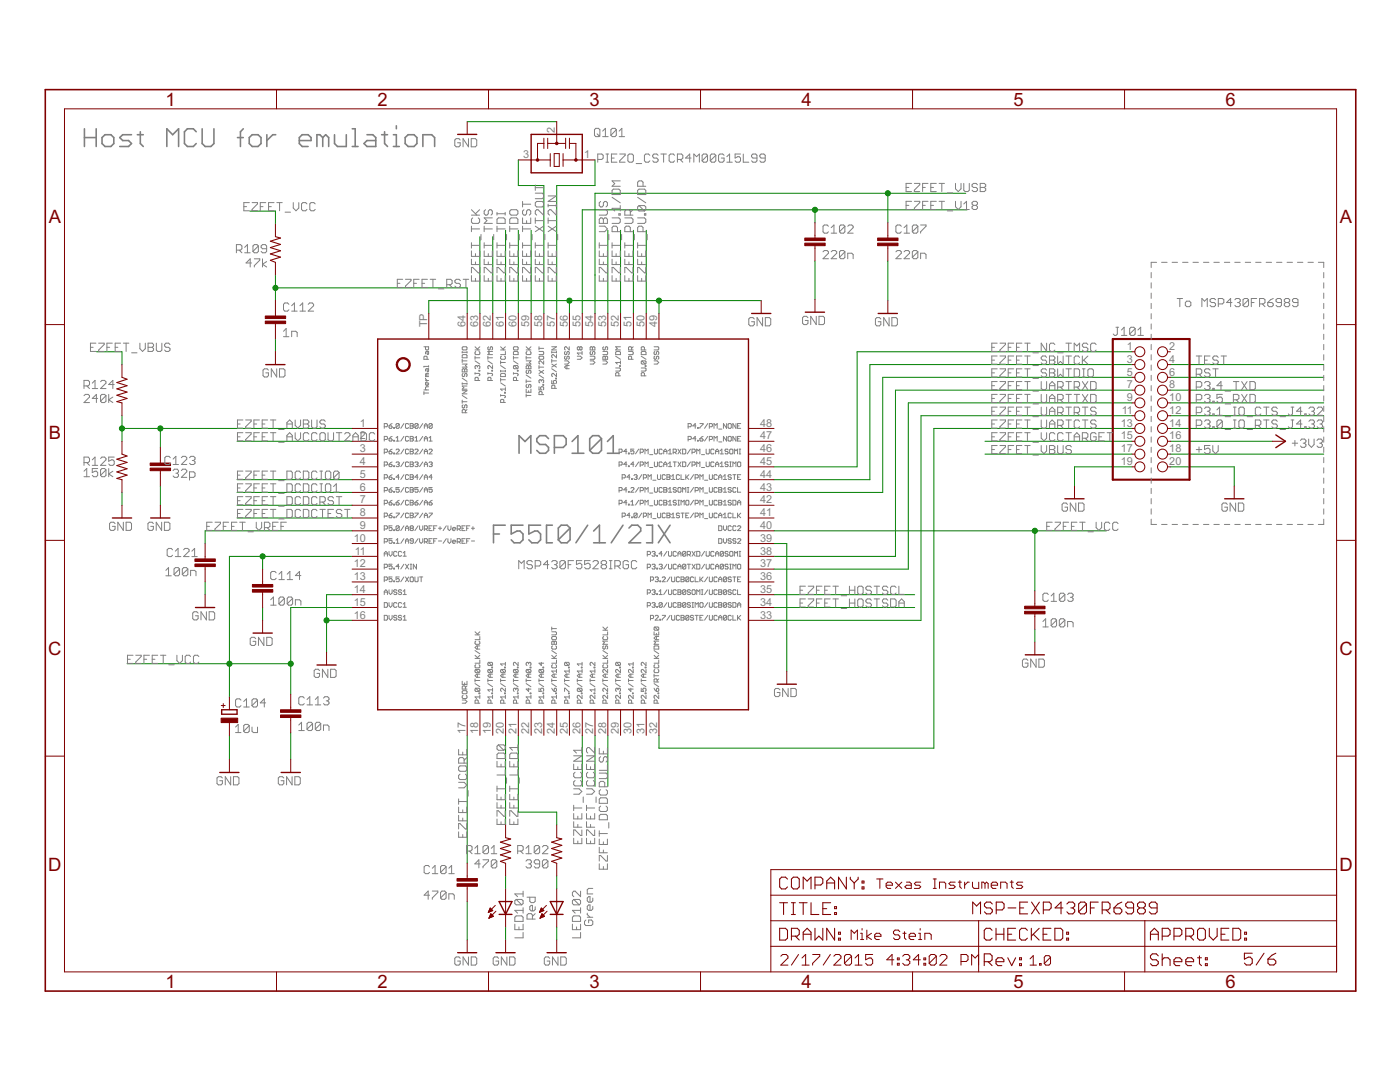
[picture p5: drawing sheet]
<svg xmlns="http://www.w3.org/2000/svg" width="279mm" height="216mm" viewBox="0 0 279 216" stroke-linecap="round" stroke-linejoin="round" font-family="sans-serif">
<defs><g id="words">
<g font-size="4.1" fill="#800000">
<text x="33" y="21.1">1</text>
<text x="75.3" y="21.1">2</text>
<text x="117.6" y="21.1">3</text>
<text x="159.9" y="21.1">4</text>
<text x="202.3" y="21.1">5</text>
<text x="244.6" y="21.1">6</text>
<text x="9.7" y="44.6">A</text>
<text x="267.4" y="44.6">A</text>
<text x="9.7" y="87.6">B</text>
<text x="267.4" y="87.6">B</text>
<text x="9.6" y="130.7">C</text>
<text x="267.3" y="130.7">C</text>
<text x="9.6" y="173.7">D</text>
<text x="267.3" y="173.7">D</text>
<text x="33" y="197.2">1</text>
<text x="75.3" y="197.2">2</text>
<text x="117.6" y="197.2">3</text>
<text x="159.9" y="197.2">4</text>
<text x="202.3" y="197.2">5</text>
<text x="244.6" y="197.2">6</text>
</g>
<g font-size="2.4" fill="#808080">
<text x="110.7" y="26.5" transform="rotate(-90 110.7 26.5)">2</text>
<text x="104.4" y="31.6">3</text>
<text x="116.6" y="31.6">1</text>
<text x="85.2" y="65.3" transform="rotate(-90 85.2 65.3)">TP</text>
<text x="92.9" y="65.3" transform="rotate(-90 92.9 65.3)">64</text>
<text x="95.4" y="65.3" transform="rotate(-90 95.4 65.3)">63</text>
<text x="98" y="65.3" transform="rotate(-90 98 65.3)">62</text>
<text x="100.5" y="65.3" transform="rotate(-90 100.5 65.3)">61</text>
<text x="103.1" y="65.3" transform="rotate(-90 103.1 65.3)">60</text>
<text x="105.6" y="65.3" transform="rotate(-90 105.6 65.3)">59</text>
<text x="108.2" y="65.3" transform="rotate(-90 108.2 65.3)">58</text>
<text x="110.7" y="65.3" transform="rotate(-90 110.7 65.3)">57</text>
<text x="113.3" y="65.3" transform="rotate(-90 113.3 65.3)">56</text>
<text x="115.8" y="65.3" transform="rotate(-90 115.8 65.3)">55</text>
<text x="118.4" y="65.3" transform="rotate(-90 118.4 65.3)">54</text>
<text x="120.9" y="65.3" transform="rotate(-90 120.9 65.3)">53</text>
<text x="123.5" y="65.3" transform="rotate(-90 123.5 65.3)">52</text>
<text x="126" y="65.3" transform="rotate(-90 126 65.3)">51</text>
<text x="128.6" y="65.3" transform="rotate(-90 128.6 65.3)">50</text>
<text x="131.2" y="65.3" transform="rotate(-90 131.2 65.3)">49</text>
<text x="224.9" y="69.8">1</text>
<text x="233.4" y="69.8">2</text>
<text x="224.9" y="72.4">3</text>
<text x="224.9" y="74.9">5</text>
<text x="224.9" y="77.5">7</text>
<text x="233.4" y="72.4">4</text>
<text x="233.4" y="74.9">6</text>
<text x="233.4" y="77.5">8</text>
<text x="223.9" y="82.6">11</text>
<text x="224.9" y="80">9</text>
<text x="233.4" y="80">10</text>
<text x="233.4" y="82.6">12</text>
<text x="71.8" y="85.1">1</text>
<text x="71.8" y="87.7">2</text>
<text x="151.7" y="85.1">48</text>
<text x="151.7" y="87.7">47</text>
<text x="223.7" y="85.1">13</text>
<text x="223.7" y="87.7">15</text>
<text x="233.4" y="85.1">14</text>
<text x="233.4" y="87.7">16</text>
<text x="71.8" y="90.2">3</text>
<text x="71.8" y="92.8">4</text>
<text x="71.8" y="95.4">5</text>
<text x="151.7" y="90.2">46</text>
<text x="151.7" y="92.8">45</text>
<text x="151.7" y="95.4">44</text>
<text x="223.7" y="90.2">17</text>
<text x="223.7" y="92.8">19</text>
<text x="233.4" y="90.2">18</text>
<text x="233.4" y="92.8">20</text>
<text x="71.8" y="97.9">6</text>
<text x="71.8" y="100.5">7</text>
<text x="151.7" y="97.9">43</text>
<text x="151.7" y="100.5">42</text>
<text x="71.8" y="103">8</text>
<text x="71.8" y="105.6">9</text>
<text x="151.7" y="103">41</text>
<text x="151.7" y="105.6">40</text>
<text x="70.6" y="113.2">12</text>
<text x="70.6" y="108.1">10</text>
<text x="70.8" y="110.7">11</text>
<text x="151.7" y="108.1">39</text>
<text x="151.7" y="110.7">38</text>
<text x="151.7" y="113.2">37</text>
<text x="70.6" y="115.8">13</text>
<text x="70.6" y="118.3">14</text>
<text x="151.7" y="115.8">36</text>
<text x="151.7" y="118.3">35</text>
<text x="70.6" y="123.4">16</text>
<text x="70.6" y="120.9">15</text>
<text x="151.7" y="120.9">34</text>
<text x="151.7" y="123.4">33</text>
<text x="92.9" y="146.4" transform="rotate(-90 92.9 146.4)">17</text>
<text x="95.4" y="146.4" transform="rotate(-90 95.4 146.4)">18</text>
<text x="98" y="146.4" transform="rotate(-90 98 146.4)">19</text>
<text x="100.5" y="146.4" transform="rotate(-90 100.5 146.4)">20</text>
<text x="103.1" y="146.4" transform="rotate(-90 103.1 146.4)">21</text>
<text x="105.6" y="146.4" transform="rotate(-90 105.6 146.4)">22</text>
<text x="108.2" y="146.4" transform="rotate(-90 108.2 146.4)">23</text>
<text x="110.7" y="146.4" transform="rotate(-90 110.7 146.4)">24</text>
<text x="113.3" y="146.4" transform="rotate(-90 113.3 146.4)">25</text>
<text x="115.8" y="146.4" transform="rotate(-90 115.8 146.4)">26</text>
<text x="118.4" y="146.4" transform="rotate(-90 118.4 146.4)">27</text>
<text x="120.9" y="146.4" transform="rotate(-90 120.9 146.4)">28</text>
<text x="123.5" y="146.4" transform="rotate(-90 123.5 146.4)">29</text>
<text x="126" y="146.4" transform="rotate(-90 126 146.4)">30</text>
<text x="128.6" y="146.4" transform="rotate(-90 128.6 146.4)">31</text>
<text x="131.2" y="146.4" transform="rotate(-90 131.2 146.4)">32</text>
</g>
</g></defs>
<g fill="none" stroke="#008000" stroke-width=".2">
<path d="M93.2 24.3h17.9M103.4 31.9v5.1h5.1v25.5M118.7 31.9v5.1h-7.6v25.5M177.2 38.6v5.8M192.7 38.6h-74v23.9M49.9 42.1h5.1v2.6M55 54.9v5.1M55 57.4h38.2v5.1M95.8 47.2v15.3M98.3 47.2v15.3M100.9 46v16.5M103.4 46v16.5"/>
<path d="M106 46v16.5M113.6 60v2.5M121.3 46v16.5M123.8 46v16.5M126.4 46v16.5M129 46v16.5M131.5 60v2.5M151.9 60h-66.3v2.5M162.6 41.9v2.5M162.6 52.1v7.6M177.2 52.1v7.9M193 41.9h-76.8v20.6"/>
<path d="M19.2 70.2h5.1v2.5M55 67.6v2.6M225.9 70.2h-54.9v23h-16.5M225.9 75.3h-49.7v23h-21.7M225.9 72.7h-52.3v23h-19.1M225.9 77.9h-47.2v33.1h-24.2M233.6 75.3h30.6M233.6 72.7h30.6M233.6 77.9h30.6M24.3 83v5.1M24.3 98.3v2.5M24.3 85.5h46"/>
<path d="M32 85.5v3.8M32 97v3.8M47.3 98.3h23M47.3 95.7h23M47.3 88.1h23M196.6 90.6h29.3M196.6 88.1h29.3M225.9 85.5h-39.5v63.8h-54.9v-2.6M225.9 83h-42.1v40.8h-29.3M225.9 93.2h-11.5v3.8M225.9 80.4h-44.6v33.2h-26.8M233.6 93.2h12.7v3.8"/>
<path d="M233.6 85.5h30.6M233.6 80.4h30.6M233.6 83h30.6M233.6 90.6h30.6M233.6 88.1h20.4M40.9 116.1v2.6M47.3 103.4h23M47.3 100.8h23M52.4 111v2.6M70.3 118.7h-5.1v11.5M70.3 111h-24.5v28.1M70.3 105.9h-29.4v2.6"/>
<path d="M154.5 118.7h28M154.5 108.5h2.5v25.5M154.5 105.9h66.3M206.5 105.9v12M25.4 132.4h32.6M52.4 121.2v2.6M65.2 123.8h5.1M70.3 121.2h-12.3v17.4M154.5 121.2h28M206.5 125.6v2.5M45.8 146.7v4.9M58 146.2v5.4"/>
<path d="M93.2 146.7v25.6M100.9 146.7v17.9M103.4 146.7v15.4h7.7v2.5M116.2 146.7v10.2M118.7 146.7v10.2M121.3 146.7v10.2M93.2 179.9v7.7M100.9 174.8v2.6M111.1 174.8v2.6M100.9 185v2.6M111.1 185v2.6"/>
</g>
<g fill="#008000" stroke="#008000" stroke-width=".2">
<circle cx="131.5" cy="60" r=".51"/>
<circle cx="113.6" cy="60" r=".51"/>
<circle cx="65.2" cy="123.8" r=".51"/>
<circle cx="24.3" cy="85.5" r=".51"/>
<circle cx="32" cy="85.5" r=".51"/>
<circle cx="55" cy="57.4" r=".51"/>
<circle cx="162.6" cy="41.9" r=".51"/>
<circle cx="177.2" cy="38.6" r=".51"/>
<circle cx="58" cy="132.4" r=".51"/>
<circle cx="45.8" cy="132.4" r=".51"/>
<circle cx="52.4" cy="111" r=".51"/>
<circle cx="206.5" cy="105.9" r=".51"/>
</g>
<g fill="none" stroke="#800000" stroke-width=".2">
<path d="M55.2 17.9v3.8M97.5 17.9v3.8M139.8 17.9v3.8M182.1 17.9v3.8M224.4 17.9v3.8M12.9 21.7h253.8v172.2h-253.8zM93.2 24.3v2.5M103.4 31.9h6.4M108.5 27.6v2M108.5 28.6h-1.2v3.3M109.3 28.6h3.6M109.3 27.6v2"/>
<path d="M109.8 30.6v2.6M110.6 30.6h1v2.6h-1zM111.1 24.3v4.3M112.4 31.9h6.3M112.4 30.6v2.6M112.9 27.6v2M113.6 27.6v2M113.6 28.6h1.3v3.3M55 44.7v2.5M55 52.3v2.6M55 60v3.1M151.9 60v2.5"/>
<path d="M162.6 44.4v3.1M162.6 49v3.1M162.6 59.7v2.6M177.2 44.4v3.1M177.2 49v3.1M177.2 60v2.5M9 64.8h3.9M24.3 72.7v2.6M55 64.6v3M55 70.2v2.5M85.6 62.5v5.1M93.2 62.5v5.1"/>
<path d="M95.8 62.5v5.1M98.3 62.5v5.1M100.9 62.5v5.1M103.4 62.5v5.1M106 62.5v5.1M108.5 62.5v5.1M111.1 62.5v5.1M113.6 62.5v5.1M116.2 62.5v5.1M118.7 62.5v5.1M121.3 62.5v5.1M123.8 62.5v5.1"/>
<path d="M126.4 62.5v5.1M129 62.5v5.1M131.5 62.5v5.1M225.9 70.2h.6M225.9 72.7h.6M225.9 75.3h.6M225.9 77.9h.6M233 70.2h.6M233 72.7h.6M233 75.3h.6M233 77.9h.6M266.7 64.8h3.9"/>
<path d="M24.3 80.4v2.6M24.3 88.1v2.5M24.3 95.7v2.6M32 89.3v3.1M32 93.9v3.1M70.3 85.5h5.1M70.3 88.1h5.1M70.3 90.6h5.1M70.3 93.2h5.1M70.3 95.7h5.1M70.3 98.3h5.1M149.4 85.5h5.1"/>
<path d="M149.4 88.1h5.1M149.4 90.6h5.1M149.4 93.2h5.1M149.4 95.7h5.1M149.4 98.3h5.1M214.4 97v2.5M225.9 85.5h.6M225.9 88.1h.6M225.9 90.6h.6M225.9 93.2h.6M225.9 80.4h.6M225.9 83h.6"/>
<path d="M233 85.5h.6M233 88.1h.6M233 90.6h.6M233 93.2h.6M233 80.4h.6M233 83h.6M246.3 97v2.5M254 88.1h2.5M9 107.8h3.9M24.3 100.8v2.6M32 100.8v2.6M40.9 108.5v3"/>
<path d="M40.9 113.1v3M40.9 118.7v2.5M52.4 113.6v3M52.4 118.2v3M70.3 100.8h5.1M70.3 103.4h5.1M70.3 105.9h5.1M70.3 108.5h5.1M70.3 111h5.1M70.3 113.6h5.1M70.3 116.1h5.1M70.3 118.7h5.1"/>
<path d="M149.4 100.8h5.1M149.4 103.4h5.1M149.4 105.9h5.1M149.4 108.5h5.1M149.4 111h5.1M149.4 113.6h5.1M149.4 116.1h5.1M149.4 118.7h5.1M206.5 117.9v3.1M266.7 107.8h3.9M45.8 139.1v2.5M52.4 123.8v2.5"/>
<path d="M58 138.6v3M65.2 130.2v2.5M70.3 121.2h5.1M70.3 123.8h5.1M149.4 121.2h5.1M149.4 123.8h5.1M157 134v2.5M206.5 122.5v3.1M206.5 128.1v2.6M9 150.9h3.9M44.2 140.8h.7M44.6 140.4v.8"/>
<path d="M45.8 144.2v2.5M45.8 151.6v2.5M58 143.2v3M58 151.6v2.5M93.2 141.6v5.1M95.8 141.6v5.1M98.3 141.6v5.1M100.9 141.6v5.1M103.4 141.6v5.1M106 141.6v5.1M108.5 141.6v5.1M111.1 141.6v5.1"/>
<path d="M113.6 141.6v5.1M116.2 141.6v5.1M118.7 141.6v5.1M121.3 141.6v5.1M123.8 141.6v5.1M126.4 141.6v5.1M129 141.6v5.1M131.5 141.6v5.1M266.7 150.9h3.9M93.2 172.3v3M93.2 176.8v3.1M100.9 164.6v2.6"/>
<path d="M100.9 172.3v2.5M100.9 177.4v7.6M111.1 164.6v2.6M111.1 172.3v2.5M111.1 177.4v7.6M153.8 178.6h112.9M175 175.4h1.2M175.6 175.4v1.9M176.8 176.6h1.3v-.3l-.3-.3h-.6l-.4 .3v.7l.4 .3h.6M178.7 176l1.3 1.3M180 176l-1.3 1.3M180.9 176h.6l.4 .3v1h-1l-.3-.3 .3-.4h1"/>
<path d="M183.7 176h-.9l-.3 .3 .3 .3h.6l.3 .4-.3 .3h-.9M186.2 175.4h.7M186.2 177.3h.7M186.6 175.4v1.9M187.5 177.3v-1.3h.9l.3 .3v1M190.6 176h-.9l-.3 .3 .3 .3h.6l.3 .4-.3 .3h-.9M191.2 176h.7M191.6 175.7v1.3l.3 .3M192.5 176v1.3M193.4 176h-.3l-.6 .6M194.1 176v1l.3 .3h.9v-1.3M196.6 176.3l-.3-.3h-.4v1.3"/>
<path d="M196.6 176.3v1M196.6 176.3l.3-.3 .3 .3v1M197.8 176.6h1.3v-.3l-.3-.3h-.7l-.3 .3v.7l.3 .3h.7M199.7 177.3v-1.3h1l.3 .3v1M201.6 176h.6M201.9 175.7v1.3l.3 .3M204.1 176h-.9l-.4 .3 .4 .3h.6l.3 .4-.3 .3h-1M266.7 173.5h-112.9v20.4M55.2 193.9v3.9M93.2 187.6v2.5M97.5 182h.1M97.5 193.9v3.9"/>
<path d="M97.5 181.9h.4M97.6 181.7h.6M97.6 183.2h.1M97.6 181.6h.7M97.6 183.1h.3M97.7 181.5h.4M97.7 183h.5M97.7 181.4h.3M97.7 182.8h.8M97.8 181.3h.1M97.8 182.7h.5M97.8 181.2l.5 .5-.8 .4z"/>
<path d="M97.8 182.6h.4M97.9 182.5h.2M97.9 182.4h.1M98.5 182.8l-.5-.5-.4 .9M98.5 182.8l-.9 .4M98.8 180.7l-1.3 1.4M99 181.8l-1.4 1.4M100.9 187.6v2.5M107.7 182h.1M107.7 181.9h.4M107.8 183.2h.1M107.8 181.7h.6"/>
<path d="M107.8 181.6h.7M107.8 183.1h.3M107.9 181.5h.5M107.9 183h.5M107.9 181.4h.3M107.9 182.8h.8M108 181.3h.1M108 182.7h.6M108 181.2l.5 .5-.8 .4zM108.1 182.6h.3M108.1 182.5h.2M108.2 182.4h.1"/>
<path d="M108.7 182.8l-.5-.5-.4 .9M108.7 182.8l-.9 .4M109.1 180.7l-1.4 1.4M109.2 181.8l-1.4 1.4M111.1 187.6v2.5M139.8 193.9v3.9M153.8 188.8h112.9M153.8 183.7h112.9M155.8 190.8l.4-.3h.7l.3 .3v.4l-1.4 1.4h1.4M159.4 190.5l-1.5 2.1M160.1 192.6h1.4M160.1 191.2l.7-.7v2.1"/>
<path d="M162.2 190.5h1.4v.3l-1.4 1.4v.4M165.7 190.5l-1.4 2.1M166.4 190.8l.4-.3h.7l.3 .3v.4l-1.4 1.4h1.4M169.9 187.5v-1.9l.6 .6 .6-.6v1.9M169.9 190.8v1.4l-.3 .4h-.7l-.4-.4M169.9 190.8l-.3-.3h-.7l-.4 .3v1.4M169.9 190.8l-1.4 1.4M170.6 192.6h1.4M170.6 191.2l.7-.7v2.1M171.7 186.2h.3v1.3M171.7 187.5h.7M172 185.3v.3"/>
<path d="M173 185.6v1.9M173.9 186.2l-.9 .6 .9 .7M174.2 190.5h-1.4v1l.7-.3h.3l.4 .3v.7l-.4 .4h-.7l-.3-.4M174.6 186.8h1.2v-.3l-.3-.3h-.6l-.3 .3v.7l.3 .3h.6M178.4 191.5h-1.4l1-1v2.1M179.1 192.2h.4v.4h-.4zM179.1 191.2h.4v.3h-.4zM179.6 185.9l-.3-.3h-.7l-.3 .3v.3l.3 .3h.7l.3 .3v.4l-.3 .3h-.7l-.3-.3M180.1 190.8l.4-.3h.7l.4 .3v.4l-.4 .3M180.2 186.2h.6M180.5 185.9v1.3l.3 .3M180.9 191.5h.3"/>
<path d="M181.2 191.5l.4 .4v.3l-.4 .4h-.7l-.4-.4M181.4 186.8h1.3v-.3l-.3-.3h-.6l-.4 .3v.7l.4 .3h.6M182.1 193.9v3.9M183.3 186.2h.3v1.3M183.3 187.5h.7M183.6 185.3v.3M183.7 191.5h-1.4l1-1v2.1M184.4 192.2h.3v.4h-.3zM184.4 191.2h.3v.3h-.3zM184.6 187.5v-1.3h.9l.3 .3v1M186.9 190.8v1.4l-.4 .4h-.7l-.4-.4M186.9 190.8l-.4-.3h-.7l-.4 .3v1.4"/>
<path d="M186.9 190.8l-1.5 1.4M187.6 190.8l.3-.3h.7l.4 .3v.4l-1.4 1.4h1.4M191.8 191.9h1l.4-.4v-.7l-.4-.3h-1v2.1M195.3 190.5l-.7 .7-.7-.7v2.1M195.3 183.7v10.2M205.6 191.3l.6-.6v1.9M205.6 192.6h1.2M207.5 192.3h.3v.3h-.3zM209.7 191v1.3l-.4 .3h-.6l-.3-.3M209.7 191l-.4-.3h-.6l-.3 .3v1.3M209.7 191l-1.3 1.3M224.4 193.9v3.9"/>
<path d="M228.5 183.7v10.2"/>
<circle cx="227.5" cy="70.2" r=".99"/>
<circle cx="227.5" cy="72.8" r=".99"/>
<circle cx="227.5" cy="77.9" r=".99"/>
<circle cx="227.5" cy="75.3" r=".99"/>
<circle cx="232" cy="75.3" r=".99"/>
<circle cx="232" cy="70.2" r=".99"/>
<circle cx="232" cy="72.8" r=".99"/>
<circle cx="232" cy="77.9" r=".99"/>
<circle cx="227.5" cy="88.1" r=".99"/>
<circle cx="227.5" cy="90.6" r=".99"/>
<circle cx="227.5" cy="93.2" r=".99"/>
<circle cx="227.5" cy="80.4" r=".99"/>
<circle cx="227.5" cy="83" r=".99"/>
<circle cx="227.5" cy="85.5" r=".99"/>
<circle cx="232" cy="88.1" r=".99"/>
<circle cx="232" cy="90.6" r=".99"/>
<circle cx="232" cy="93.2" r=".99"/>
<circle cx="232" cy="83" r=".99"/>
<circle cx="232" cy="85.5" r=".99"/>
<circle cx="232" cy="80.4" r=".99"/>
</g>
<g fill="none" stroke="#800000" stroke-width=".28">
<path d="M91.3 26.8h3.8M106 26.8h10.2v7.7h-10.2zM53 72.7h3.9M75.4 67.6h74v74h-74zM150 62.5h3.8M160.7 62.3h3.8M175.3 62.5h3.8M212.5 99.5h3.8M244.4 99.5h3.8M254.6 86.8l1.9 1.3-1.9 1.2M22.4 103.4h3.9M30.1 103.4h3.8"/>
<path d="M39 121.2h3.8M50.5 126.3h3.8M63.3 132.7h3.8M155.1 136.5h3.8M204.6 130.7h3.8M43.9 154.1h3.8M44.2 141.6h3.1v.9h-3.1zM56.1 154.1h3.8M99.6 179.9h2.6l-1.3 2.6zM109.8 179.9h2.6l-1.3 2.6zM91.3 190.1h3.8M99 190.1h3.8"/>
<path d="M99.6 182.5h2.6M109.2 190.1h3.8M109.8 182.5h2.6"/>
</g>
<g fill="#800000" stroke="#800000" stroke-width=".2">
<path d="M79.5 71.8a1.4 1.4 0 0 1 2.2 .2 1.4 1.4 0 0 1-.8 2.1 1.4 1.4 0 0 1-1.8-1.4h.2a1.15 1.15 0 0 1 1.6-1 1.15 1.15 0 0 1 .3 1.9 1.15 1.15 0 0 1-1.8-.6l-.1-.3h-.2z" fill-rule="evenodd"/>
<circle cx="114.9" cy="31.9" r=".25"/>
<circle cx="107.3" cy="31.9" r=".25"/>
<circle cx="111.1" cy="28.6" r=".25"/>
</g>
<g fill="none" stroke="#800000" stroke-width=".21">
<path d="M55 47.2l1 .3-2 .6 2 .7-2 .6 2 .6-2 .7 2 .6-2 .6 1 .4M24.3 75.3l1.1 .4-2.1 .6 2.1 .7-2.1 .6 2.1 .6-2.1 .7 2.1 .6-2.1 .6 1 .3M24.3 90.6l1.1 .4-2.1 .6 2.1 .7-2.1 .6 2.1 .6-2.1 .7 2.1 .6-2.1 .7 1 .2M100.9 167.2l1 .2-2 .6 2 .7-2 .6 2 .6-2 .7 2 .6-2 .7 1 .4M111.1 167.2l1 .2-2 .6 2 .7-2 .6 2 .6-2 .7 2 .6-2 .7 1 .4M157.2 175.4l-.4-.4h-.8l-.4 .4v1.6l.4 .4h.8l.4-.4M158.3 175h.8l.4 .4v1.6l-.4 .4h-.8l-.4-.4v-1.6zM160.3 177.4v-2.4l.8 .8 .8-.8v2.4M162.6 176.6h1.2l.4-.4v-.8l-.4-.4h-1.2v2.4M165 177.4v-1.6l.8-.8 .8 .8v1.6M165 176.2h1.6M168.9 175v2.4l-1.6-2.4v2.4"/>
<path d="M169.7 175v.4l.8 .8M170.5 176.2v1.2M171.3 175v.4l-.8 .8M172 177h.4v.4h-.4zM172 175.8h.4v.4h-.4zM155.6 185.2h1.2l.4 .4v1.6l-.4 .4h-1.2zM155.6 180.1h1.6M156.4 180.1v2.4M157.9 186.8h1.2l.4-.4v-.8l-.4-.4h-1.2v2.4M157.9 180.1h.8M157.9 182.5h.8M158.3 180.1v2.4"/>
<path d="M158.7 186.8l.8 .8M159.5 180.1h1.6M160.3 180.1v2.4M160.3 187.6v-1.6l.8-.8 .8 .8v1.6M160.3 186.4h1.6M161.9 180.1v2.4h1.5M162.6 185.2v2.4l.8-.8 .8 .8v-2.4M164.2 181.3h.8M165.8 180.1h-1.6v2.4h1.6M166.6 185.2v2.4l-1.6-2.4v2.4M166.6 180.9h.3v.4h-.3zM166.6 182.1h.3v.4h-.3z"/>
<path d="M167.3 187.2h.4v.4h-.4zM167.3 186h.4v.4h-.4zM194.1 182.4v-2.4l.8 .8 .8-.8v2.4M196.4 191.9h1.2l.4-.4v-.8l-.4-.4h-1.2v2.4M197.2 191.9l.8 .8M198 185.6l-.4-.4h-.8l-.4 .4v1.6l.4 .4h.8l.4-.4M198 180.4l-.3-.4h-.8l-.4 .4v.4l.4 .4h.8l.3 .4v.3l-.3 .5h-.8l-.4-.5M198.8 191.9h1.5v-.4l-.4-.4h-.7l-.4 .4v.8l.4 .4h.7M198.8 185.2v2.4M198.8 186.4h1.5M198.8 181.6h1.2l.4-.4v-.8l-.4-.4h-1.2v2.4M200.3 185.2v2.4"/>
<path d="M201.1 191.1l.8 1.6 .8-1.6M201.1 186.4h.8M201.2 181.2h1.5M202.7 185.2h-1.6v2.4h1.6M203.5 191.1h.4v.4h-.4zM203.5 192.3h.4v.4h-.4zM203.5 181.2h.8M205 185.6l-.4-.4h-.7l-.4 .4v1.6l.4 .4h.7l.4-.4M205.1 180h-1.6v2.4h1.6M205.8 185.2v2.4M205.9 180l1.5 2.4M206.2 186.4l1.2 1.2"/>
<path d="M207.4 185.2l-1.6 1.6M207.4 180l-1.5 2.4M208.2 186.4h.8M208.2 181.6h1.2l.4-.4v-.8l-.4-.4h-1.2v2.4M209.7 185.2h-1.5v2.4h1.5M210.5 185.2h1.2l.4 .4v1.6l-.4 .4h-1.2zM212.1 181.2h-1.5l1.2-1.2v2.4M212.9 187.2h.4v.4h-.4zM212.9 186h.4v.4h-.4zM212.9 180.4l.4-.4h.8l.4 .4v.4l-.4 .4M213.7 181.2h.4M214.1 181.2l.4 .4v.3l-.4 .5h-.8l-.4-.5"/>
<path d="M216.8 180.4l-.3-.4h-.8l-.4 .4v1.5M216.8 180.4v1.5l-.3 .5h-.8l-.4-.5M216.8 180.4l-1.5 1.5M217.6 181.2h.8M219.2 180h-1.6v2.4M220 181.6h1.1l.4-.4v-.8l-.4-.4h-1.1v2.4M220.7 181.6l.8 .8M222.3 181.2h1.2l.4 .4v.3l-.4 .5h-.8l-.4-.5zM223.9 180l-.8 .4-.8 .8M226.2 181.2h-1.1l-.4-.4v-.4l.4-.4h.7l.4 .4v1.5l-.4 .5h-.7l-.4-.5M227.4 181.2l-.4-.4v-.4l.4-.4h.8l.4 .4v.4l-.4 .4M227.4 181.2h.8"/>
<path d="M227.4 181.2l-.4 .4v.3l.4 .5h.8l.4-.5v-.3l-.4-.4M229.6 187.6v-1.6l.8-.8 .8 .8v1.6M229.6 186.4h1.6M230.9 181.2h-1.1l-.4-.4v-.4l.4-.4h.7l.4 .4v1.5l-.4 .5h-.7l-.4-.5M231.2 190.7l-.4-.4h-.8l-.4 .4v.4l.4 .4h.8l.4 .4v.4l-.4 .4h-.8l-.4-.4M231.9 186.8h1.2l.4-.4v-.8l-.4-.4h-1.2v2.4M231.9 190.3v2.4M231.9 191.5l.4-.4h.8l.4 .4v1.2M234.3 191.9h1.6v-.4l-.4-.4h-.8l-.4 .4v.8l.4 .4h.8M234.3 186.8h1.2l.4-.4v-.8l-.4-.4h-1.2v2.4M236.6 191.9h1.6v-.4l-.4-.4h-.8l-.4 .4v.8l.4 .4h.8M236.6 186.8h1.2l.4-.4v-.8l-.4-.4h-1.2v2.4"/>
<path d="M237.4 186.8l.8 .8M239 191.1h.8M239.4 190.7v1.6l.4 .4M239.4 185.2h.8l.4 .4v1.6l-.4 .4h-.8l-.4-.4v-1.6zM240.6 191.1h.3v.4h-.3zM240.6 192.3h.3v.4h-.3zM241.3 185.2v1.6l.8 .8 .8-.8v-1.6M243.7 186.4h.8M245.3 185.2h-1.6v2.4h1.6M246 185.2h1.2l.4 .4v1.6l-.4 .4h-1.2zM248.4 186h.4v.4h-.4zM248.4 187.2h.4v.4h-.4z"/>
<path d="M249.9 190.2h-1.6v1.2l.8-.4h.4l.4 .4v.8l-.4 .4h-.8l-.4-.4M252.3 190.2l-1.6 2.4M253 191.4h1.2l.4 .4v.4l-.4 .4h-.8l-.4-.4zM254.6 190.2l-.8 .4-.8 .8"/>
</g>
<g fill="#800000" stroke="#800000" stroke-width=".2">
<path d="M52.9 64.1h4.1v.5h-4.1z"/>
<path d="M52.9 63.1h4.1v.5h-4.1z"/>
<path d="M91.2 176.3h4.1v.5h-4.1z"/>
<path d="M91.2 175.3h4.1v.5h-4.1z"/>
<path d="M160.6 48.5h4.1v.5h-4.1z"/>
<path d="M160.6 47.5h4.1v.5h-4.1z"/>
<path d="M175.2 48.5h4v.5h-4z"/>
<path d="M175.2 47.5h4v.5h-4z"/>
<path d="M204.5 122h4.1v.5h-4.1z"/>
<path d="M204.5 121h4.1v.5h-4.1z"/>
<path d="M44.1 143.3h3.3v.9h-3.3z"/>
<path d="M56 142.7h4v.5h-4z"/>
<path d="M56 141.6h4v.5h-4z"/>
<path d="M38.9 112.5h4.1v.6h-4.1z"/>
<path d="M38.9 111.5h4.1v.5h-4.1z"/>
<path d="M30 92.4h4v.5h-4z"/>
<path d="M30 93.4h4v.5h-4z"/>
<path d="M50.4 117.6h4v.6h-4z"/>
<path d="M50.4 116.6h4v.5h-4z"/>
</g>
<path d="M222.1 67.6h15.3v28.1h-15.3z" fill="none" stroke="#800000" stroke-width=".42"/>
<path d="M9 17.9h261.6v179.9h-261.6z" fill="none" stroke="#800000" stroke-width=".32"/>
<g fill="none" stroke="#808080" stroke-width=".2">
<path d="M91.8 27.9l-.2-.2h-.6l-.2 .2v1.1l.2 .3h.6l.2-.3v-.5h-.5M93.5 27.7v1.6l-1.1-1.6v1.6M94 27.7h.9l.2 .2v1.1l-.2 .3h-.9zM106.8 38.5h1.4l.3 .3v.6l-.3 .2h-1.4M106.8 36.9v1.1M106.8 37.4h1.7M109.4 39.1h1.6l-1.6 1.1h1.6M118.9 25.6h.5l.3 .3v1.1l-.3 .3h-.5l-.3-.3v-1.1zM119.2 26.7l.5 .6M119.3 31.8h.8l.3-.3v-.5l-.3-.3h-.8v1.7M120.3 27.3h1.1M120.3 26.2l.5-.6v1.7"/>
<path d="M120.9 30.7h.6M120.9 32.4h.6M121.2 30.7v1.7M122 31.5h.6M122.2 39.4l1.6 1.1M122.4 37.7h1.1l.3 .3v.8h-1.6v-.8zM123 25.9l-.3-.3h-.5l-.3 .3v1.1M123 25.9v1.1l-.3 .3h-.5l-.3-.3M123 25.9l-1.1 1.1M123.1 30.7h-1.1v1.7h1.1M123.6 27.3h1.1M123.6 26.2l.5-.6v1.7"/>
<path d="M123.7 30.7h1.1v.3l-1.1 1.1v.3h1.1M123.8 36.1h-1.6l.5 .5-.5 .6h1.6M125.3 31l.3-.3h.5l.3 .3v1.1l-.3 .3h-.5l-.3-.3zM127 32.6h1.1M127.3 38l.2-.3h1.1l.3 .3v.8h-1.6zM127.3 39.4l1.6 1.1M128.3 37.2v-.8l-.2-.3h-.6l-.2 .3v.8h1.6M129.7 31l-.3-.3h-.5l-.3 .3v1.1l.3 .3h.5l.3-.3M131.3 31l-.2-.3h-.6l-.2 .3v.3l.2 .2h.6l.2 .3v.3l-.2 .3h-.6l-.2-.3M131.9 30.7h1.1M132.4 30.7v1.7M134.6 31l-.2-.3h-.6l-.3 .3v1.1l.3 .3h.6l.2-.3"/>
<path d="M135.2 31.8h.8l.3-.3v-.5l-.3-.3h-.8v1.7M135.7 31.8l.6 .6M137.9 31.5h-1.1l.8-.8v1.7M138.5 32.4v-1.7l.5 .6 .6-.6v1.7M141.2 31l-.3-.3h-.5l-.3 .3v1.1M141.2 31v1.1l-.3 .3h-.5l-.3-.3M141.2 31l-1.1 1.1M142.9 31v1.1l-.3 .3h-.6l-.2-.3M142.9 31l-.3-.3h-.6l-.2 .3v1.1M142.9 31l-1.1 1.1M144.5 31l-.3-.3h-.5l-.3 .3v1.1l.3 .3h.5l.3-.3v-.6h-.5M145.1 32.4h1"/>
<path d="M145.1 31.3l.5-.6v1.7M147.8 30.7h-1.1v.8l.5-.2h.3l.3 .2v.6l-.3 .3h-.5l-.3-.3M148.3 30.7v1.7h1.1M151.1 31.5h-.8l-.3-.2v-.3l.3-.3h.5l.3 .3v1.1l-.3 .3h-.5l-.3-.3M152.7 31.5h-.8l-.3-.2v-.3l.3-.3h.5l.3 .3v1.1l-.3 .3h-.5l-.3-.3M180.8 37.4h.6M181.9 36.6h-1.1v1.6h1.1M182.5 36.6h1.1v.3l-1.1 1.1v.2h1.1M184.1 37.4h.6M185.2 36.6h-1.1v1.6M185.8 37.4h.5M186.9 36.6h-1.1v1.6h1.1"/>
<path d="M187.4 36.6h1.1M188 36.6v1.6M189.1 38.5h1M190.7 36.6v1.1l.5 .5 .6-.5v-1.1M192.3 36.6v1.4l.3 .2h.6l.2-.2v-1.4M195.1 36.9l-.3-.3h-.5l-.3 .3v.2l.3 .3h.5l.3 .3v.3l-.3 .2h-.5l-.3-.2M195.6 36.6h.8l.3 .3v.2l-.3 .3 .3 .3v.3l-.3 .2h-.8zM195.6 37.4h.8M47.2 49.9h.8l.3-.3v-.5l-.3-.3h-.8v1.6M47.7 49.9l.6 .5M48.7 41.2h.5M48.8 49.4l.6-.6v1.6"/>
<path d="M48.8 50.4h1.1M49.8 40.4h-1.1v1.7h1.1M50.2 52.5h-1.1l.8-.9v1.7M50.3 40.4h1.1v.3l-1.1 1.1v.3h1.1M50.8 51.6h1v.3l-1 1.1v.3M51.6 49.1l-.3-.3h-.5l-.3 .3v1.1M51.6 49.1v1.1l-.3 .2h-.5l-.3-.2M51.6 49.1l-1.1 1.1M51.9 41.2h.6M52.4 51.6v1.7M53 40.4h-1.1v1.7M53.2 49.6h-.8l-.3-.2v-.3l.3-.3h.5l.3 .3v1.1l-.3 .2h-.5l-.3-.2"/>
<path d="M53.2 52.2l-.8 .5 .8 .6M53.6 41.2h.5M54.7 40.4h-1.1v1.7h1.1M55.2 40.4h1.1M55.8 40.4v1.7M56.9 42.3h1.1M58.5 40.4v1.1l.6 .6 .5-.6v-1.1M61.3 40.7l-.3-.3h-.5l-.3 .3v1.1l.3 .3h.5l.3-.3M62.9 40.7l-.3-.3h-.5l-.3 .3v1.1l.3 .3h.5l.3-.3M79.3 56.5h.5M80.4 55.7h-1.1v1.7h1.1M80.9 55.7h1.1v.3l-1.1 1.1v.3h1.1"/>
<path d="M82.6 56.5h.5M83.7 55.7h-1.1v1.7M84.2 56.5h.6M85.3 55.7h-1.1v1.7h1.1M85.9 55.7h1.1M86.4 55.7v1.7M87.5 57.6h1.1M89.2 56.8h.8l.2-.3v-.5l-.2-.3h-.8v1.7M89.7 56.8l.5 .6M91.9 56l-.3-.3h-.5l-.3 .3v.3l.3 .2h.5l.3 .3v.3l-.3 .3h-.5l-.3-.3M92.4 55.7h1.1M93 55.7v1.7"/>
<path d="M94.1 45.1v1.1M94.1 48.4v1.1M94.1 50.1v1.1h1.6v-1.1M94.1 51.7v1.1h1.6M94.1 55v1.1h1.6v-1.1M94.1 49h1.6M94.1 45.7h1.6M94.1 42.9h1.6M94.1 41.8l1.1 1.1M94.3 43.5l-.2 .3v.5l.2 .3h1.1l.3-.3v-.5l-.3-.3M94.9 50.6v.6M94.9 52.3v.5"/>
<path d="M94.9 55.5v.6M95.7 53.4v1h-.3l-1.1-1h-.2v1M95.7 41.8l-.8 .9M96 46.8v1.1M96.6 55v1.1h1.7v-1.1M96.6 51.7v1.1h1.7M96.6 50.1v1.1h1.7v-1.1M96.6 49h1.7M96.6 45.7h1.7M96.6 45.1v1.1M96.6 48.4v1.1M96.9 41.8l-.3 .3v.6l.3 .2h.3l.3-.2v-.6l.2-.3h.3l.3 .3v.6l-.3 .2"/>
<path d="M97.5 50.6v.6M97.5 52.3v.5M97.5 55.5v.6M98.3 53.4v1h-.3l-1.1-1h-.3v1M98.3 43.5h-1.7l.6 .5-.6 .6h1.7M98.5 46.8v1.1M99.2 42.4v.5M99.2 45.1v1.1M99.2 48.4v1.1M99.2 50.1v1.1h1.6v-1.1M99.2 51.7v1.1h1.6M99.2 55v1.1h1.6v-1.1"/>
<path d="M99.2 49h1.6M99.2 45.7h1.6M99.2 42.7h1.6M99.5 43.5h1l.3 .3v.8h-1.6v-.8zM100 50.6v.6M100 52.3v.5M100 55.5v.6M100.8 53.4v1h-.3l-1-1h-.3v1M100.8 42.4v.5M101.1 46.8v1.1M101.7 42.1l.3-.3h1.1l.3 .3v.6l-.3 .2h-1.1l-.3-.2zM101.7 43.8l.3-.3h1.1l.3 .3v.8h-1.7z"/>
<path d="M101.7 50.1v1.1h1.7v-1.1M101.7 55v1.1h1.7v-1.1M101.7 45.1v1.1M101.7 48.4v1.1M101.7 51.7v1.1h1.7M101.7 49h1.7M101.7 45.7h1.7M102.6 50.6v.6M102.6 52.3v.5M102.6 55.5v.6M103.4 53.4v1h-.3l-1.1-1h-.3v1M103.6 46.8v1.1"/>
<path d="M104.3 55v1.1h1.6v-1.1M104.3 51.7v1.1h1.6M104.3 50.1v1.1h1.6v-1.1M104.3 49h1.6M104.3 45.7h1.6M104.3 43.5v1.1h1.6v-1.1M104.3 40.2v1.1M104.3 45.1v1.1M104.3 48.4v1.1M104.3 40.7h1.6M104.6 41.8l-.3 .3v.6l.3 .2h.2l.3-.2v-.6l.3-.3h.2l.3 .3v.6l-.3 .2M105.1 44v.6"/>
<path d="M105.1 50.6v.6M105.1 52.3v.5M105.1 55.5v.6M105.9 53.4v1h-.3l-1-1h-.3v1M106.2 46.8v1.1M106.8 55v1.1h1.7v-1.1M106.8 51.7v1.1h1.7M106.8 50.1v1.1h1.7v-1.1M106.8 49h1.7M106.8 43.5v1.1M106.8 48.4v1.1M106.8 45.1l1.7 1.1"/>
<path d="M106.8 44h1.7M107.1 40.2h1.1l.3 .3v.5l-.3 .3h-1.1l-.3-.3v-.5zM107.7 50.6v.6M107.7 52.3v.5M107.7 55.5v.6M108.5 41.8v1.1l-1.1-1.1h-.3l-.3 .3v.6l.3 .2M108.5 53.4v1h-.3l-1.1-1h-.3v1M108.5 45.1l-1.7 1.1M108.7 46.8v1.1M109.4 40.7v.6M109.4 43.5v1.1M109.4 48.4v1.1"/>
<path d="M109.4 50.1v1.1h1.6v-1.1M109.4 51.7v1.1h1.6M109.4 55v1.1h1.6v-1.1M109.4 49h1.6M109.4 44h1.6M109.4 45.1l1.6 1.1M109.4 41h1.6M110.2 50.6v.6M110.2 52.3v.5M110.2 55.5v.6M111 41.8v1.1l-1.1-1.1h-.2l-.3 .3v.6l.3 .2M111 53.4v1h-.3l-1-1h-.3v1"/>
<path d="M111 40.7v.6M111 45.1l-1.6 1.1M111.3 46.8v1.1M119.6 41.8h1.3l.3 .3v.6l-.3 .2h-1.3M119.6 43.8l.3-.3h.2l.3 .3 .3-.3h.2l.3 .3v.8h-1.6zM119.6 50.1v1.1h1.6v-1.1M119.6 55v1.1h1.6v-1.1M119.6 51.7v1.1h1.6M119.6 49h1.6M119.6 48.4v1.1M119.6 45.1h1.1l.5 .6-.5 .5h-1.1M119.9 40.2l-.3 .3v.5l.3 .3h.2l.3-.3v-.5l.3-.3h.2l.3 .3v.5l-.3 .3"/>
<path d="M120.4 43.8v.8M120.4 50.6v.6M120.4 52.3v.5M120.4 55.5v.6M121.2 53.4v1h-.3l-1-1h-.3v1M121.5 46.8v1.1M122.2 43.5h1.3l.3 .3v.5l-.3 .3h-1.3M122.2 55v1.1h1.6v-1.1M122.2 51.7v1.1h1.6M122.2 50.1v1.1h1.6v-1.1M122.2 49h1.6M122.2 48.4v1.1"/>
<path d="M123 50.6v.6M123 52.3v.5M123 55.5v.6M123.2 46.2v-.8l-.2-.3h-.6l-.2 .3v.8h1.6M123.5 42.7h.3v.2h-.3zM123.8 53.4v1h-.3l-1.1-1h-.2v1M123.8 41v1.1M123.8 41.6h-1.6l.5 .5M124.1 46.8v1.1M124.7 43.5h1.3l.3 .3v.5l-.3 .3h-1.3M124.7 55v1.1h1.6v-1.1M124.7 51.7v1.1h1.6"/>
<path d="M124.7 50.1v1.1h1.6v-1.1M124.7 49h1.6M124.7 48.4v1.1M125.5 50.6v.6M125.5 52.3v.5M125.5 55.5v.6M125.8 42.9v-.8l-.3-.3h-.5l-.3 .3v.8h1.6M125.8 46.2v-.8l-.3-.3h-.5l-.3 .3v.8h1.6M126.3 41.8l-.5 .6M126.3 53.4v1h-.3l-1-1h-.3v1M126.6 46.8v1.1M127.3 43.5h1.3l.3 .3v.5l-.3 .3h-1.3"/>
<path d="M127.3 55v1.1h1.6v-1.1M127.3 51.7v1.1h1.6M127.3 50.1v1.1h1.6v-1.1M127.3 49h1.6M127.3 48.4v1.1M127.5 41h1.1l.3 .3v.5l-.3 .3M127.5 41l-.2 .3v.5l.2 .3h1.1M127.5 41l1.1 1.1M128.1 50.6v.6M128.1 52.3v.5M128.1 55.5v.6M128.3 46.2v-.8l-.2-.3h-.6l-.2 .3v.8h1.6"/>
<path d="M128.6 42.7h.3v.2h-.3zM128.9 53.4v1h-.3l-1.1-1h-.2v1M129.2 46.8v1.1M164.3 50.2l.2-.2h.6l.2 .2v.3l-1 1.1h1M165.3 45.1l-.2-.2h-.6l-.2 .2v1.1l.2 .3h.6l.2-.3M165.9 46.5h1.1M165.9 45.4l.5-.5v1.6M165.9 50.2l.3-.2h.5l.3 .2v.3l-1.1 1.1h1.1M168.6 45.1l-.2-.2h-.6l-.3 .2v1.1M168.6 45.1v1.1l-.2 .3h-.6l-.3-.3M168.6 50.2l-.2-.2h-.6l-.3 .2v1.2M168.6 50.2v1.2l-.2 .2h-.6l-.3-.2"/>
<path d="M168.6 45.1l-1.1 1.1M168.6 50.2l-1.1 1.2M169.2 45.1l.3-.2h.5l.3 .2v.3l-1.1 1.1h1.1M169.2 51.6v-1.1h.8l.3 .3v.8M178.8 50.2l.3-.2h.5l.3 .2v.3l-1.1 1.1h1.1M179.9 45.1l-.3-.2h-.5l-.3 .2v1.1l.3 .3h.5l.3-.3M180.4 46.5h1.1M180.4 45.4l.6-.5v1.6M180.4 50.2l.3-.2h.6l.2 .2v.3l-1.1 1.1h1.1M180.8 41h.6M181.9 40.2h-1.1v1.6h1.1M182.5 40.2h1.1v.2l-1.1 1.1v.3h1.1"/>
<path d="M183.2 45.1l-.3-.2h-.5l-.3 .2v1.1M183.2 45.1v1.1l-.3 .3h-.5l-.3-.3M183.2 50.2l-.3-.2h-.5l-.3 .2v1.2M183.2 50.2v1.2l-.3 .2h-.5l-.3-.2M183.2 45.1l-1.1 1.1M183.2 50.2l-1.1 1.2M183.7 44.9h1.1v.2l-1.1 1.1v.3M183.7 51.6v-1.1h.8l.3 .3v.8M184.1 41h.6M185.2 40.2h-1.1v1.6M185.8 41h.5M186.9 40.2h-1.1v1.6h1.1"/>
<path d="M187.4 40.2h1.1M188 40.2v1.6M189.1 42.1h1M190.7 40.2v1.1l.5 .5 .6-.5v-1.1M192.3 41.8h1.1M192.3 40.7l.6-.5v1.6M194.3 41l-.3 .3v.2l.3 .3h.5l.3-.3v-.2l-.3-.3M194.3 41l-.3-.3v-.3l.3-.2h.5l.3 .2v.3l-.3 .3M194.3 41h.5M229.7 54.4v1M229.7 56.4v1.1M229.7 58.5v1"/>
<path d="M230.8 52.3h-1.1v1.1M231.8 52.3h1.1M233.9 52.3h1.1M234.9 59.6h1.1M235.5 59.6v1.6M236 52.3h1.1M238.1 52.3h1.1M240.2 52.3h1.1M242.3 52.3h1M242.6 59.8l-.3-.2h-.5l-.3 .2v.3l.3 .3h.5l.3 .2v.3l-.3 .3h-.5l-.3-.3M244.3 52.3h1.1M246.4 52.3h1.1"/>
<path d="M246.4 59.8l.3-.2h.5l.3 .2v.3l-.3 .3M248.5 52.3h1.1M249.2 59.8l-.3-.2h-.6l-.2 .2v1.1M249.2 59.8v1.1l-.3 .3h-.6l-.2-.3M249.2 59.8l-1.1 1.1M250.6 52.3h1.1M250.8 59.6h-1.1v1.6M252.7 52.3h1.1M254.1 59.6l-.5 .2-.6 .6M254.8 52.3h1M256.9 52.3h1M258.9 52.3h1.1"/>
<path d="M261 52.3h1.1M263.1 52.3h1.1v1.1M264.2 54.4v1M264.2 56.4v1.1M264.2 58.5v1M16.8 79l.2-.3h.6l.3 .3v.2l-1.1 1.1h1.1M16.8 77h.8l.3-.3v-.5l-.3-.3h-.8v1.6M17.3 77l.6 .5M18.1 69.3h.5M18.4 76.5l.6-.6v1.6M18.4 77.5h1.1M19.1 68.5h-1v1.6h1"/>
<path d="M19.5 79.5h-1.1l.8-.8v1.6M19.7 68.5h1.1v.2l-1.1 1.1v.3h1.1M20.1 76.2l.2-.3h.6l.2 .3v.3l-1 1h1M21.1 79v1.1l-.2 .2h-.6l-.2-.2M21.1 79l-.2-.3h-.6l-.2 .3v1.1M21.1 79l-1 1.1M21.3 69.3h.6M21.7 78.7v1.6M22.4 68.5h-1.1v1.6M22.5 79.2l-.8 .6 .8 .5M22.8 76.7h-1.1l.8-.8v1.6M23 69.3h.5"/>
<path d="M24.1 68.5h-1.1v1.6h1.1M24.6 68.5h1.1M25.2 68.5v1.6M26.3 70.4h1M27.9 68.5v1.1l.5 .5 .6-.5v-1.1M29.5 68.5h.9l.2 .2v.3l-.2 .3 .2 .3v.2l-.2 .3h-.9zM29.5 69.3h.9M31.2 68.5v1.3l.3 .3h.5l.3-.3v-1.3M33.9 68.7l-.2-.2h-.6l-.2 .2v.3l.2 .3h.6l.2 .3v.2l-.2 .3h-.6l-.2-.3M53.6 73.9l-.3-.3h-.5l-.3 .3v1.1l.3 .2h.5l.3-.2v-.6h-.6M55.2 73.6v1.6l-1.1-1.6v1.6M55.8 73.6h.8l.3 .3v1.1l-.3 .2h-.8z"/>
<path d="M56.6 66.1l.5-.5v1.6M56.6 67.2h1.1M57.7 60.7l-.3-.2h-.5l-.3 .2v1.1l.3 .3h.5l.3-.3M58.2 62.1h1.1M58.2 61l.6-.5v1.6M58.2 67.2v-1.1h.8l.3 .3v.8M59.9 62.1h1.1M59.9 61l.5-.5v1.6M61.5 60.7l.3-.2h.5l.3 .2v.3l-1.1 1.1h1.1M84.6 69.2h.9v.5l-.1 .1h-.3l-.2-.1v-.5M84.6 78.4h.9M84.6 77.8h.9"/>
<path d="M84.6 78.1v.6M84.9 75.9h.6M84.9 75.5l.3 .4M85.1 74.8l-.2 .3h.6M85.1 74.8h.4M85.2 73.6v.4l.2 .2 .1-.2v-.4h-.4l-.2 .4M85.2 70.1v.5l.2 .2 .1-.2v-.5h-.4l-.2 .5M85.2 71.7v-.5l-.1-.1-.5 .1v.5h.9M85.5 74.5h-.4l-.2 .2 .2 .1M85.5 77.2h-.4l-.2 .1 .2 .5M85.5 76.4l-.1 .5h-.3l-.2-.5 .3-.2v.7M85.5 73.1h-.9v.2"/>
<path d="M85.5 73v.3M92.2 69.3l.2-.1h.6l.2 .5-.2 .1h-.6l-.2-.1zM92.2 70.1v.3M92.2 70.9l.2-.1h.6l.2 .1v.5h-1zM92.2 71.7v.6M92.2 73.7l.2-.1 .3 .1 .3-.1 .2 .1v.5h-1zM92.2 76.4v.3M92.2 79.8v.7M92.2 78.9l1 .6M92.2 78h1l-1 .6h1M92.2 76.6h1M92.2 75.5l1 .6"/>
<path d="M92.2 72.6h1l-.3 .4 .3 .3h-1M92.2 72h1M92.2 70.3h1M92.4 74.5l-.2 .2v.3l.4 .1 .1-.1v-.3l.3-.2 .2 .2-.2 .4M92.7 73.7v.5M93.2 70.1v.3M93.2 76.4v.3M93.2 77h-1l.4 .3-.4 .4h1M94.8 74.5h.8l.2 .2-.2 .3M94.8 71.4h1M94.8 69.8h1M94.8 71.1v.6"/>
<path d="M94.8 74.4v.3M94.8 72l1 .6M94.8 69.2l.6 .6M95 70.1l-.2 .2 .2 .5h.6l.2-.2v-.3l-.2-.2M95.3 73.1l-.2-.2-.3 .2 .2 .5M95.3 73.1l.1-.2 .4 .2v.3l-.2 .2M95.3 73.1v.2M95.4 75.9v-.4l-.1-.2h-.3l-.2 .2v.4h1M95.6 73.9h.2v.1h-.2zM95.8 69.2l-.5 .5M97.4 74.5h.7l.2 .2-.2 .3M97.4 71.4h.9"/>
<path d="M97.4 71.1v.6M97.4 74.4v.3M97.4 72l.9 .6M97.5 69.2l-.1 .1 .1 .5 .3-.1 .2-.5 .3 .1-.2 .5M98 75.9v-.4l-.2-.2h-.3l-.1 .2v.4h.9M98.1 73.9h.2v.1h-.2zM98.3 70.1h-.9l.3 .3-.3 .4h.9M98.3 72.9v.7l-.6-.7-.3 .2 .1 .5M99.9 69.8h1M99.9 74h1M99.9 72v.6M99.9 73.9v.3"/>
<path d="M99.9 75.5v.6M99.9 78.7v.4M99.9 78.9h.8l.2 .2-.2 .3M99.9 76.4l1 .6M99.9 75.8h1M99.9 72.9l1 .7M99.9 72.3h1M99.9 69.2l.6 .6M100.1 74.5h.6l.2 .2v.4h-1v-.4zM100.1 71.1l-.2 .1v.3l.2 .2h.6l.2-.2v-.3l-.2-.1M100.7 78.3h.2v.1h-.2zM100.9 70.1v.7h-1"/>
<path d="M100.9 73.9v.3M100.9 77.3v.7M100.9 77.6h-1l.3 .4M100.9 69.2l-.5 .5M102.5 74.5h.8l.1 .2-.1 .3M102.5 71.4h.9M102.5 69.3l.1-.1h.7l.1 .5-.1 .1h-.7zM102.5 71.1v.6M102.5 74.4v.3M102.5 72l.9 .6M102.6 72.9l-.1 .2 .1 .5h.7M102.6 70.1h.7l.1 .2v.5h-.9v-.5z"/>
<path d="M102.6 72.9h.7l.1 .2-.1 .5M102.6 72.9l.7 .7M103.1 75.9v-.4l-.2-.2h-.3l-.1 .2v.4h.9M103.3 73.9h.1v.1h-.1zM105 73.1l.2-.2 .3 .2 .3-.2 .2 .2v.5h-1zM105 72h1l-.4 .3 .4 .3h-1M105 71.4h1M105 69.8h1M105 78.9h1M105 77.6v.7h1v-.7M105 71.1v.6M105 75.8v.6"/>
<path d="M105 78.6v.6M105 76.1h1M105 74.8l1 .7M105 69.2l.6 .6M105.2 70.1l-.2 .2v.3l.2 .2h.6l.2-.2v-.3l-.2-.2M105.2 73.9l-.2 .1v.4l.2 .1 .3-.1 .1-.5 .4 .1v.4l-.2 .1M105.2 76.7l-.2 .2v.3l.2 .1 .3-.1 .1-.5 .4 .2v.3l-.2 .1M105.5 73.1v.5M105.5 78v.3M106 69.2l-.5 .5M107.6 73.3h.9M107.6 70.1h.8l.1 .2-.1 .5h-.8"/>
<path d="M107.6 71.2l.1-.1h.7l.1 .4-.1 .2h-.7zM107.6 69.2v.6M107.6 72.9v.7M107.6 77.2v.6h.4l-.1-.3 .1-.3h.4l.1 .1-.1 .5M107.6 74.8l.9 .7M107.6 73.9l.9 .6M107.6 69.5h.9M108 75.9l-.1-.1-.3 .1 .1 .5M108 75.9l.2-.1 .3 .1-.1 .5M108 75.9v.2M108.2 78.7v-.4l-.5-.2-.1 .2v.4h.9M108.4 76.7h.1v.2h-.1z"/>
<path d="M108.5 72v.6l-.6-.6-.3 .2 .1 .4M108.5 73.9l-.9 .6M110.1 75.9v.7h.5l-.2-.4 .2-.3 .5 .2v.3l-.2 .2M110.1 72h1M110.1 70.3h1M110.1 69.2h1l-1 .6h1M110.1 70.1v.3M110.1 71.7v.6M110.1 73.6l1 .6M110.1 72.6l1 .7M110.7 77.5v-.5l-.1-.1h-.3l-.2 .1v.5h1M110.9 75.5h.2v.1h-.2z"/>
<path d="M111.1 74.5v.6l-.7-.6-.3 .2v.3l.2 .1M111.1 70.8v.6l-.7-.6-.3 .1v.3l.2 .2M111.1 70.1v.3M111.1 72.6l-1 .7M112.7 72h.6l.3 .3-.3 .3h-.6M112.8 70.1l-.1 .5 .3 .2 .1-.5 .4-.2 .1 .2-.1 .5M112.8 71.1l-.1 .1 .1 .5 .3-.2v-.3l.2-.1 .3 .1-.1 .5M113.1 72.9v.7M113.6 72.9h-.6l-.3 .4 .3 .3h.6M113.6 69.2v.6l-.6-.6-.3 .1 .1 .5M115.2 71.1h.6l.4 .3-.4 .3h-.6M115.7 69.3l-.2-.1-.3 .1v.4l.2 .1 .3-.1"/>
<path d="M115.7 69.3l.1-.1 .4 .1-.2 .5-.3-.1M115.7 69.3v.4M116.2 70.4h-1l.3 .4M116.2 70.1v.7M117.8 72h.6l.3 .3-.3 .3h-.6M117.8 69.3l.1-.1 .3 .1 .4-.1 .1 .1v.5h-.9zM117.8 71.1h.8l.1 .1v.3l-.1 .2h-.8M117.9 70.1l-.1 .5 .3 .2 .1-.5 .4-.2 .1 .2v.3l-.1 .2M118.2 69.3v.5M120.3 72h.6l.4 .3-.4 .3h-.6M120.3 70.1h.8l.2 .2-.2 .5h-.8M120.3 71.2l.2-.1 .3 .1 .3-.1 .2 .1v.5h-1z"/>
<path d="M120.5 69.2l-.2 .1v.4l.2 .1 .3-.1 .1-.5 .4 .1-.2 .5M120.8 71.2v.5M122.9 73.4h.8l.1 .2v.3l-.1 .1h-.8M122.9 71.1l.9 .6M123 70.1h.7l.1 .2v.5h-.9v-.5zM123.5 75v-.5l-.5-.1-.1 .1v.5h.9M123.7 73h.1v.1h-.1zM123.8 69.2h-.9l.3 .3-.3 .3h.9M123.8 72.3h-.9l.3 .3M123.8 72v.6M125.4 70.1h.8l.2 .2-.2 .5h-.8M126 69.8v-.5l-.4-.1-.2 .1v.5h1"/>
<path d="M126 71.7v-.5l-.4-.1-.2 .1v.5h1M126.4 69.2l-.4 .3M128 70.3l.1-.2h.7l.1 .2v.5h-.9zM128 73.4h.8l.1 .2v.3l-.1 .1h-.8M128 71.1l.9 .6M128.1 72l-.1 .2v.3l.1 .1h.7M128.1 72h.7l.1 .2v.3l-.1 .1M128.1 72l.7 .6M128.6 69.8v-.5l-.2-.1-.4 .1v.5h.9M128.6 75v-.5l-.2-.1-.4 .1v.5h.9M128.8 73h.1v.1h-.1zM130.5 72h.6l.4 .3-.4 .3h-.6"/>
<path d="M130.5 69.2h.8l.2 .1-.2 .5h-.8M130.7 70.1l-.2 .5 .3 .2 .2-.2v-.3l.3-.2 .2 .2-.2 .5M130.7 71.1l-.2 .1 .2 .5 .3-.2 .1-.4 .4 .1-.2 .5M150.5 63.6l-.2-.2h-.6l-.3 .2v1.1l.3 .3h.6l.2-.3v-.5h-.5M152.2 63.4v1.6l-1.1-1.6v1.6M152.7 63.4h.8l.3 .2v1.1l-.3 .3h-.8zM161.2 63.4l-.2-.3h-.6l-.2 .3v1.1l.2 .3h.6l.2-.3v-.6h-.5M162.9 63.1v1.7l-1.1-1.7v1.7M163.4 63.1h.9l.2 .3v1.1l-.2 .3h-.9zM175.8 63.6l-.3-.2h-.5l-.3 .2v1.1l.3 .3h.5l.3-.3v-.5h-.5M177.4 63.4v1.6l-1-1.6v1.6M178 63.4h.8l.3 .2v1.1l-.3 .3h-.8z"/>
<path d="M197.9 77h.6M197.9 79.5h.6M197.9 74.4h.6M197.9 71.9h.6M197.9 69.3h.6M199 73.6h-1.1v1.6h1.1M199 71h-1.1v1.7h1.1M199 68.5h-1.1v1.6h1.1M199 78.7h-1.1v1.6h1.1M199 76.1h-1.1v1.7h1.1M199.6 73.6h1.1v.3l-1.1 1.1v.2h1.1M199.6 71h1.1v.3l-1.1 1.1v.3h1.1"/>
<path d="M199.6 68.5h1.1v.2l-1.1 1.1v.3h1.1M199.6 78.7h1.1v.3l-1.1 1.1v.2h1.1M199.6 76.1h1.1v.3l-1.1 1.1v.3h1.1M201.2 77h.6M201.2 79.5h.6M201.2 74.4h.6M201.2 71.9h.6M201.2 69.3h.6M202.3 73.6h-1.1v1.6M202.3 78.7h-1.1v1.6M202.3 68.5h-1.1v1.6M202.3 71h-1.1v1.7"/>
<path d="M202.3 76.1h-1.1v1.7M202.9 77h.5M202.9 79.5h.5M202.9 74.4h.5M202.9 71.9h.5M202.9 69.3h.5M203.9 73.6h-1v1.6h1M203.9 71h-1v1.7h1M203.9 68.5h-1v1.6h1M203.9 78.7h-1v1.6h1M203.9 76.1h-1v1.7h1M204.5 73.6h1.1"/>
<path d="M204.5 78.7h1.1M204.5 71h1.1M204.5 68.5h1.1M204.5 76.1h1.1M205 68.5v1.6M205 71v1.7M205 73.6v1.6M205 76.1v1.7M205 78.7v1.6M206.1 72.9h1.1M206.1 75.5h1.1M206.1 70.4h1.1"/>
<path d="M206.1 78h1.1M207.8 78.7v1.4l.3 .2h.5l.3-.2v-1.4M207.8 76.1v1.4l.3 .3h.5l.3-.3v-1.4M208.9 73.9l-.3-.3h-.5l-.3 .3v.2l.3 .3h.5l.3 .3v.3l-.3 .2h-.5l-.3-.2M208.9 71.3l-.3-.3h-.5l-.3 .3v.3l.3 .3h.5l.3 .2v.3l-.3 .3h-.5l-.3-.3M208.9 68.5v1.6l-1.1-1.6v1.6M209.4 73.6h.8l.3 .3v.2l-.3 .3 .3 .3v.3l-.3 .2h-.8zM209.4 71h.8l.3 .3v.3l-.3 .3 .3 .2v.3l-.3 .3h-.8zM209.4 77h1.1M209.4 79.5h1.1M209.4 77.8v-1.1l.6-.6 .5 .6v1.1M209.4 74.4h.8"/>
<path d="M209.4 71.9h.8M210.5 68.7l-.3-.2h-.5l-.3 .2v1.1l.3 .3h.5l.3-.3M211.1 79.8h.8l.3-.3v-.5l-.3-.3h-.8v1.6M211.1 71v1.7l.5-.6 .6 .6v-1.7M211.1 73.6v1.6l.5-.5 .6 .5v-1.6M211.1 77.2h.8l.3-.2v-.6l-.3-.3h-.8v1.7M211.1 70.4h1.1M211.6 79.8l.6 .5M211.6 77.2l.6 .6M212.7 73.6h1.1M212.7 78.7h1.1M212.7 71h1.1"/>
<path d="M212.7 68.5h1.1M212.7 76.1h1.1M213.3 68.5v1.6M213.3 71v1.7M213.3 73.6v1.6M213.3 76.1v1.7M213.3 78.7v1.6M214.4 73.6h.8l.3 .3v1.1l-.3 .2h-.8zM214.4 78.7h1.1M214.4 70.1v-1.6l.5 .5 .6-.5v1.6M214.4 77.2h.8l.3-.2v-.6l-.3-.3h-.8v1.7M214.9 78.7v1.6"/>
<path d="M214.9 77.2l.6 .6M215.5 71.3l-.3-.3h-.5l-.3 .3v1.1l.3 .3h.5l.3-.3M216 73.6h.6M216 78.7l1.1 1.6M216 75.2h.6M216 71v1.7M216 76.1l1.1 1.7M216.3 73.6v1.6M216.3 71.9l.8 .8M217.1 73.9l.3-.3h.5l.3 .3v1.1l-.3 .2h-.5l-.3-.2zM217.1 68.7l-.3-.2h-.5l-.3 .2v.3l.3 .3h.5l.3 .3v.2l-.3 .3h-.5l-.3-.3M217.1 78.7l-1.1 1.6"/>
<path d="M217.1 71l-1.1 1.1M217.1 76.1l-1.1 1.7M217.7 78.7h.8l.3 .3v1.1l-.3 .2h-.8zM217.7 76.1h.8l.3 .3v1.1l-.3 .3h-.8zM218.8 68.7l-.3-.2h-.6l-.2 .2v1.1l.2 .3h.6l.3-.3M222.7 65.3h.5M223 65.3v1.4l-.3 .2h-.3l-.2-.2M223.8 66.9h1.1M223.8 65.8l.5-.5v1.6M226.5 65.6v1.1l-.2 .2h-.6l-.3-.2M226.5 65.6l-.2-.3h-.6l-.3 .3v1.1M226.5 65.6l-1.1 1.1"/>
<path d="M227.1 66.9h1.1M227.1 65.8l.5-.5v1.6M229.7 60.5v1.1M229.7 62.6v1M229.7 64.6v1.1M229.7 66.7v1M229.7 68.7v1.1M229.7 70.8v1M229.7 72.8v1.1M229.7 74.9v1M229.7 76.9v1.1M229.7 79v1"/>
<path d="M236.6 60.4l.2-.3h.6l.3 .3v.5l-.3 .3h-.6l-.2-.3zM238.7 74.7h.9l.2-.3v-.5l-.2-.3h-.9v1.6M238.7 79.8h.9l.2-.3v-.5l-.2-.3h-.9v1.6M238.7 71h1.1M238.7 77.2h.9l.2-.2v-.6l-.2-.3h-.9v1.7M239.3 71v1.7M239.3 74.7l.5 .5M239.9 61.2v-1.6l.5 .5 .5-.5v1.6M240.4 79l.3-.3h.5l.3 .3v.2l-.3 .3M240.4 71.9h.5M240.4 76.4l.3-.3h.5l.3 .3v.3l-.3 .3M240.9 77h.3"/>
<path d="M240.9 79.5h.3M241.2 79.5l.3 .3v.3l-.3 .2h-.5l-.3-.2M241.2 77l.3 .2v.3l-.3 .3h-.5l-.3-.3M241.5 73.9l-.3-.3h-.5l-.3 .3v.2l.3 .3h.5l.3 .3v.3l-.3 .2h-.5l-.3-.2M241.5 71h-1.1v1.7h1.1M242 73.6h1.1M242 77.5h.3v.3h-.3zM242.6 73.6v1.6M243.1 71.3l-.3-.3h-.5l-.3 .3v.3l.3 .3h.5l.3 .2v.3l-.3 .3h-.5l-.3-.3M243.1 60.6h.9l.2-.2v-.6l-.2-.2h-.9v1.6M243.7 71h1.1M243.9 78.7h-1v.8l.5-.3h.3l.2 .3v.6l-.2 .2h-.6l-.2-.2"/>
<path d="M243.9 77h-1l.8-.9v1.7M244.2 71v1.7M244.5 78h1.1M245.9 60.4h-1.1l.8-.8v1.6M246.1 79.8h.9l.2-.3v-.5l-.2-.3h-.9v1.6M246.1 76.1h1.1M246.7 79.8l.5 .5M246.7 76.1v1.7M247 60.4h.2M247.2 60.4l.3 .2v.3l-.3 .3h-.5l-.3-.3M247.8 78.7l1.1 1.6M247.8 76.1l1.1 1.7"/>
<path d="M248.9 78.7l-1.1 1.6M248.9 76.1l-1.1 1.7M249.4 78.7h.9l.2 .3v1.1l-.2 .2h-.9zM249.4 76.1h.9l.2 .3v1.1l-.2 .3h-.9zM249.7 60.4h.6M251.4 60.6h.8l.3-.2v-.6l-.3-.2h-.8v1.6M251.9 60.6l.6 .6M253 60.4h.8l.3 .2v.3l-.3 .3h-.5l-.3-.3zM255.7 60.4h-.8l-.2-.3v-.3l.2-.2h.6l.2 .2v1.1l-.2 .3h-.6l-.2-.3M256.6 60.4l-.3-.3v-.3l.3-.2h.5l.3 .2v.3l-.3 .3M256.6 60.4l-.3 .2v.3l.3 .3h.5l.3-.3v-.3l-.3-.2M256.6 60.4h.5"/>
<path d="M259 60.4h-.8l-.3-.3v-.3l.3-.2h.6l.2 .2v1.1l-.2 .3h-.6l-.3-.3M264.2 60.5v1.1M264.2 62.6v1M264.2 64.6v1.1M264.2 66.7v1M264.2 68.7v1.1M264.2 70.8v1M264.2 72.8v1.1M264.2 74.9v1M264.2 76.9v1.1M264.2 79v1M16.8 92.3h.8l.3-.3v-.5l-.3-.3h-.8v1.7"/>
<path d="M16.8 94l.5-.5v1.6M16.8 95.1h1.1M17.3 92.3l.6 .6M18.4 91.8l.6-.6v1.7M18.4 92.9h1.1M19.5 93.5h-1.1v.8l.8-.3 .3 .3v.5l-.3 .3h-.5l-.3-.3M20.1 91.5l.2-.3h.6l.2 .3v.3l-1 1.1h1M21.1 93.8v1l-.2 .3h-.6l-.2-.3M21.1 93.8l-.2-.3h-.6l-.2 .3v1M21.1 93.8l-1 1M21.7 93.5v1.6M22.5 94l-.8 .6 .8 .5"/>
<path d="M22.8 91.2h-1.1v.8l.5-.2h.3l.3 .2v.6l-.3 .3h-.5l-.3-.3M34 91.3l-.3-.2h-.5l-.3 .2v1.1l.3 .3h.5l.3-.3M34.5 92.7h1.1M34.5 91.6l.6-.5v1.6M34.5 93.9l.3-.3h.6l.2 .3v.2l-.2 .3M35.1 94.4h.3M35.4 94.4l.2 .3v.3l-.2 .2h-.6l-.3-.2M36.2 91.3l.3-.2h.5l.3 .2v.3l-1.1 1.1h1.1M36.2 93.9l.3-.3h.5l.3 .3v.2l-1.1 1.1h1.1M37.8 91.3l.3-.2h.6l.2 .2v.3l-.2 .3M37.8 95.2h.9l.2-.2v-.6l-.2-.3h-.9v1.7M38.4 91.9h.3"/>
<path d="M38.7 91.9l.2 .3v.2l-.2 .3h-.6l-.3-.3M47.4 84.6h.5M47.4 94.8h.5M47.4 97.4h.5M47.4 99.9h.5M47.4 87.2h.5M48.5 96.5h-1.1v1.7h1.1M48.5 83.8h-1.1v1.6h1.1M48.5 86.3h-1.1v1.7h1.1M48.5 94h-1.1v1.6h1.1M48.5 99.1h-1.1v1.6h1.1M49 96.5h1.1v.3l-1.1 1.1v.3h1.1"/>
<path d="M49 83.8h1.1v.3l-1.1 1.1v.2h1.1M49 86.3h1.1v.3l-1.1 1.1v.3h1.1M49 94h1.1v.3l-1.1 1.1v.2h1.1M49 99.1h1.1v.3l-1.1 1.1v.2h1.1M50.7 84.6h.5M50.7 94.8h.5M50.7 97.4h.5M50.7 99.9h.5M50.7 87.2h.5M51.8 83.8h-1.1v1.6M51.8 86.3h-1.1v1.7M51.8 94h-1.1v1.6"/>
<path d="M51.8 96.5h-1.1v1.7M51.8 99.1h-1.1v1.6M52.3 84.6h.6M52.3 94.8h.6M52.3 97.4h.6M52.3 99.9h.6M52.3 87.2h.6M53.4 96.5h-1.1v1.7h1.1M53.4 83.8h-1.1v1.6h1.1M53.4 86.3h-1.1v1.7h1.1M53.4 94h-1.1v1.6h1.1M53.4 99.1h-1.1v1.6h1.1"/>
<path d="M54 83.8h1.1M54 94h1.1M54 96.5h1.1M54 99.1h1.1M54 86.3h1.1M54.5 83.8v1.6M54.5 86.3v1.7M54.5 94v1.6M54.5 96.5v1.7M54.5 99.1v1.6M55.6 85.7h1.1M55.6 95.9h1.1"/>
<path d="M55.6 98.4h1.1M55.6 88.2h1.1M57.3 96.5h.8l.2 .3v1.1l-.2 .3h-.8zM57.3 85.4v-1.1l.5-.5 .5 .5v1.1M57.3 84.6h1M57.3 88v-1.1l.5-.6 .5 .6v1.1M57.3 94h.8l.2 .3v1.1l-.2 .2h-.8zM57.3 99.1h.8l.2 .3v1.1l-.2 .2h-.8zM57.3 87.2h1M58.9 83.8v1.1l.5 .5 .6-.5v-1.1M58.9 86.3v1.1l.5 .6 .6-.6v-1.1M60 96.8l-.3-.3h-.5l-.3 .3v1.1l.3 .3h.5l.3-.3"/>
<path d="M60 94.3l-.3-.3h-.5l-.3 .3v1.1l.3 .2h.5l.3-.2M60 99.4l-.3-.3h-.5l-.3 .3v1.1l.3 .2h.5l.3-.2M60.5 96.5h.9l.2 .3v1.1l-.2 .3h-.9zM60.5 99.1h.9l.2 .3v1.1l-.2 .2h-.9zM60.5 94h.9l.2 .3v1.1l-.2 .2h-.9zM60.5 83.8h.9l.2 .3v.2l-.2 .3 .2 .3v.3l-.2 .2h-.9zM60.5 84.6h.9M61.6 86.6l-.2-.3h-.6l-.3 .3v1.1l.3 .3h.6l.2-.3M62.2 83.8v1.4l.3 .2h.5l.3-.2v-1.4M63.3 96.8l-.3-.3h-.5l-.3 .3v1.1l.3 .3h.5l.3-.3M63.3 94.3l-.3-.3h-.5l-.3 .3v1.1l.3 .2h.5l.3-.2M63.3 86.6l-.3-.3h-.5l-.3 .3v1.1l.3 .3h.5l.3-.3"/>
<path d="M63.3 99.4l-.3-.3h-.5l-.3 .3v1.1l.3 .2h.5l.3-.2M63.8 98.2h.6M63.8 94h.6M63.8 95.6h.6M63.8 96.5h.6M64.1 86.3h.5l.3 .3v1.1l-.3 .3h-.5l-.3-.3v-1.1zM64.1 94v1.6M64.1 96.5v1.7M64.9 84.1l-.3-.3h-.5l-.3 .3v.2l.3 .3h.5l.3 .3v.3l-.3 .2h-.5l-.3-.2M65.2 96.5h.5l.3 .3v1.1l-.3 .3h-.5l-.3-.3v-1.1zM65.2 94h.5l.3 .3v1.1l-.3 .2h-.5l-.3-.2v-1.1zM65.5 86.3v1.4l.2 .3h.6l.3-.3v-1.4"/>
<path d="M66.6 98.2h1.1M66.6 99.4l-.3-.3h-.6l-.2 .3v.3l.2 .2h.6l.3 .3v.3l-.3 .2h-.6l-.2-.2M66.6 97.1l.5-.6v1.7M67.1 99.1h1.1M67.1 86.3h1.1M67.7 94.3l-.3-.3h-.6l-.2 .3v1.1M67.7 94.3v1.1l-.3 .2h-.6l-.2-.2M67.7 86.3v1.7M67.7 99.1v1.6M67.7 94.3l-1.1 1.1M68.8 86.6l.2-.3h.6l.2 .3v.3l-1 1.1h1M70.4 88v-1.1l.6-.6 .5 .6v1.1"/>
<path d="M70.4 87.2h1.1M72.1 86.3h.8l.3 .3v1.1l-.3 .3h-.8zM74.8 86.6l-.3-.3h-.5l-.3 .3v1.1l.3 .3h.5l.3-.3M76.7 85.2h.5l.1-.5-.1-.2h-.5v1M76.7 87.7h.5l.1-.5-.1-.1h-.5v.9M76.7 90.3h.5l.1-.2-.1-.5h-.5v1M76.7 92.8h.5l.1-.5-.1-.1h-.5v.9M76.7 95.4h.5l.1-.2-.1-.5h-.5v1M76.7 97.9h.5l.1-.5-.1-.1h-.5v.9M77.6 85h.5l.2 .3-.2 .2h-.3zM77.6 87.5h.5l.2 .4-.5 .1zM77.6 90.1h.5l.2 .3-.2 .2h-.3z"/>
<path d="M77.6 92.6h.5l.2 .4-.5 .1zM77.6 95.2h.5l.2 .3-.2 .2h-.3zM77.6 97.7h.5l.2 .4-.5 .1zM78.3 84.5l-.7 .5M78.3 87.1l-.7 .4M78.3 89.6l-.7 .5M78.3 92.2l-.7 .4M78.3 94.7l-.7 .5M78.3 97.3l-.7 .4M78.3 99.8l-.7 .5M78.6 85.3h.1v.2h-.1zM78.6 87.9h.1v.1h-.1z"/>
<path d="M78.6 90.4h.1v.2h-.1zM78.6 93h.1v.1h-.1zM78.6 95.5h.1v.2h-.1zM78.6 98.1h.1v.1h-.1zM79 89.8l.2-.2h.3l.2 .2-.7 .8h.7M79 92.3l.5-.1 .2 .1-.2 .3M79 88h.7M79 87.4l.4-.3v.9M79.4 92.6h.1M79.5 92.6l.2 .2-.2 .3-.5-.1M79.7 84.7l-.2-.2-.5 .2v.6M79.7 84.7v.6l-.2 .2h-.3l-.2-.2"/>
<path d="M79.7 97.3h-.7v.4l.4-.1 .3 .1-.2 .5-.5-.1M79.7 84.7l-.7 .6M79.7 95.2h-.7l.5-.5v1M79.7 99.8l-.7 .5M80.6 84.5l-.6 1M80.6 87.1l-.6 .9M80.6 89.6l-.6 1M80.6 92.2l-.6 .9M80.6 94.7l-.6 1M80.6 97.3l-.6 .9M80.6 99.8l-.6 1M81.6 92.3l-.2-.1-.5 .1v.7l.2 .1 .5-.1"/>
<path d="M81.6 84.7l-.2-.2-.5 .2v.6l.2 .2h.3l.2-.2M81.6 87.2l-.2-.1-.5 .1v.7l.2 .1 .5-.1M81.6 89.8l-.2-.2h-.3l-.2 .2v.6l.2 .2h.3l.2-.2M81.6 94.9l-.2-.2h-.3l-.2 .2v.6l.2 .2h.3l.2-.2M81.6 97.4l-.2-.1-.5 .1v.7l.2 .1 .5-.1M81.6 100l-.2-.2h-.3l-.2 .2v.6l.2 .2h.3l.2-.2M81.9 97.3h.4l.2 .1-.2 .3 .2 .4-.2 .1h-.4zM81.9 84.5h.4l.2 .2-.2 .3 .2 .3-.2 .2h-.4zM81.9 85h.4M81.9 87.1h.4l.2 .1-.2 .3 .2 .4-.2 .1h-.4zM81.9 89.6h.4l.2 .2-.2 .3 .2 .3-.2 .2h-.4zM81.9 92.2h.4l.2 .1-.2 .3 .2 .4-.2 .1h-.4z"/>
<path d="M81.9 94.7h.4l.2 .2-.2 .3 .2 .3-.2 .2h-.4zM81.9 99.8h.4l.2 .2-.2 .3 .2 .3-.2 .2h-.4zM81.9 87.5h.4M81.9 90.1h.4M81.9 92.6h.4M81.9 95.2h.4M81.9 97.7h.4M82.8 89.8l.2-.2h.3l.1 .2-.6 .8h.6M82.8 92.3l.5-.1 .1 .1-.1 .3M82.8 88h.6M82.8 87.4l.3-.3v.9M83.1 92.6h.2"/>
<path d="M83.3 92.6l.1 .2-.1 .3-.5-.1M83.4 84.7l-.1-.2-.5 .2v.6M83.4 84.7v.6l-.1 .2h-.3l-.2-.2M83.4 97.3h-.6v.4l.3-.1 .3 .1v.4l-.1 .1-.5-.1M83.4 84.7l-.6 .6M83.4 95.2h-.6l.5-.5v1M83.4 99.8l-.6 .5M84.4 84.5l-.7 1M84.4 87.1l-.7 .9M84.4 89.6l-.7 1M84.4 92.2l-.7 .9M84.4 94.7l-.7 1"/>
<path d="M84.4 97.3l-.7 .9M84.4 99.8l-.7 1M84.7 85h.6M84.7 85.5v-.7l.3-.3 .3 .3v.7M84.7 88v-.6l.3-.3 .3 .3v.6M84.7 90.6v-.7l.3-.3 .3 .3v.7M84.7 93.1v-.6l.3-.3 .3 .3v.6M84.7 95.7v-.7l.3-.3 .3 .3v.7M84.7 98.2v-.6l.3-.3 .3 .3v.6M84.7 87.5h.6M84.7 90.1h.6M84.7 92.6h.6"/>
<path d="M84.7 95.2h.6M84.7 97.7h.6M85.6 92.3l.5-.1 .2 .1-.2 .3M85.6 89.8l.2-.2h.3l.2 .2-.7 .8h.7M85.6 88h.7M85.6 87.4l.3-.3v.9M85.9 92.6h.2M86.1 92.6l.2 .2-.2 .3-.5-.1M86.3 99.8l-.7 .5M86.3 84.7l-.2-.2-.5 .2v.6M86.3 84.7v.6l-.2 .2h-.3l-.2-.2M86.3 97.3h-.7v.4l.3-.1 .4 .1v.4l-.2 .1-.5-.1"/>
<path d="M86.3 84.7l-.7 .6M86.3 95.2h-.7l.5-.5v1M92.2 80.2h1M92.4 80.8l-.2 .1v.4l.4 .1 .1-.1v-.4l.3-.1 .2 .1-.2 .5M92.9 82.4v-.5l-.2-.2-.5 .2v.5h1M93.2 81.7l-.3 .3M100.5 80.3v-.5l-.1-.1-.5 .1v.5h1M123.5 90.3h.5l.2-.2-.2-.5h-.5v1M123.5 92.8h.5l.2-.5-.2-.1h-.5v.9M123.5 97.9h.5l.2-.5-.2-.1h-.5v.9M124.2 95.4h.5l.1-.2-.1-.5h-.5v1M125.1 90.1h-.6l.4-.5v1"/>
<path d="M125.1 92.6h-.6l.4-.4v.9M125.1 97.7h-.6l.4-.4v.9M125.4 90.4h.2v.2h-.2zM125.4 93h.2v.1h-.2zM125.4 98.1h.2v.1h-.2zM125.7 95.2h-.6l.5-.5v1M125.9 97.4l.1-.1 .5 .1v.2l-.6 .6h.6M126 95.5h.2v.2h-.2zM126.5 94.9l.2-.2h.3l.1 .2-.1 .3M126.5 92.6h-.6l.5-.4v.9M126.5 89.6h-.6v.5l.5-.2 .1 .5-.1 .2h-.4l-.1-.2M126.8 95.2h.2"/>
<path d="M127 95.2l.1 .2-.1 .3h-.3l-.2-.2M127.5 89.6l-.7 1M127.5 92.2l-.7 .9M127.5 97.3l-.7 .9M127.5 99.8l-.7 1M127.8 92.8h.4l.2-.5-.2-.1h-.4v.9M127.8 90.3h.4l.2-.2-.2-.5h-.4v1M127.8 97.9h.4l.2-.5-.2-.1h-.4v.9M128.1 94.7l-.6 1M128.4 95.4h.5l.1-.2v-.3l-.1-.2h-.5v1M128.7 90.6v-1l.3 .3 .3-.3v1M128.7 93.1v-.9l.3 .3 .3-.3v.9"/>
<path d="M128.7 98.2v-.9l.3 .3 .3-.3v.9M129.3 95.7v-1l.3 .3 .4-.3v1M129.6 90.7h.7M129.6 93.3h.7M129.6 98.4h.7M130.3 95.8h.6M130.6 89.6v.8l.1 .2h.4l.1-.2v-.8M130.6 92.2v.8l.1 .1 .5-.1v-.8M130.6 97.3v.8l.1 .1 .5-.1v-.8M130.6 99.8v.8l.1 .2h.4l.1-.2v-.8M131.2 94.7v.8l.2 .2h.3l.1-.2v-.8M132.2 100l-.2-.2h-.3l-.2 .2v.6l.2 .2h.3l.2-.2"/>
<path d="M132.2 89.8l-.2-.2h-.3l-.2 .2v.6l.2 .2h.3l.2-.2M132.2 92.3l-.2-.1-.5 .1v.7l.2 .1 .5-.1M132.2 97.4l-.2-.1-.5 .1v.7l.2 .1 .5-.1M132.5 99.8h.4l.2 .2-.2 .3 .2 .3-.2 .2h-.4zM132.5 90.1h.6M132.5 92.6h.6M132.5 97.3h.4l.2 .1-.2 .3 .2 .4-.2 .1h-.4zM132.5 97.7h.4M132.5 90.6v-.7l.3-.3 .3 .3v.7M132.5 93.1v-.6l.3-.3 .3 .3v.6M132.8 94.9l-.2-.2h-.3l-.1 .2v.6l.1 .2h.3l.2-.2M133.1 94.7h.5l.1 .2-.1 .3 .1 .3-.1 .2h-.5z"/>
<path d="M133.1 95.2h.5M133.4 90.6h.6M133.4 93.1h.6M133.4 98.2h.6M133.4 89.9l.3-.3v1M133.4 92.5l.3-.3v.9M133.4 97.6l.3-.3v.9M134 95.7h.7M134 95l.3-.3v1M134.3 90.3h.5l.2-.2-.2-.5h-.5v1M134.3 92.2h.7M134.7 90.3l.3 .3"/>
<path d="M134.7 92.2v.9M135 97.4l-.2-.1-.5 .1 .2 .3 .5 .2-.2 .3-.5-.1M135 100l-.2-.2h-.3l-.2 .2 .2 .3 .5 .2-.2 .3h-.3l-.2-.2M135.3 99.8h.3M135.3 89.6l.6 1M135.3 92.2l.6 .9M135.4 97.3l.5 .1v.7l-.1 .1-.5-.1v-.7zM135.4 99.8v1M135.6 94.9l-.2-.2h-.3l-.1 .2v.6l.1 .2h.3l.2-.2M135.9 94.7v1h.6M135.9 89.6l-.6 1M135.9 92.2l-.6 .9"/>
<path d="M136.2 98.2v-.9l.3 .3 .4-.3v.9M136.2 89.6h.5l.2 .2v.6l-.2 .2h-.5zM136.2 92.2h.5l.2 .1v.7l-.2 .1h-.5zM136.9 94.7v1M137 99.8h.3l.2 .2v.6l-.2 .2h-.3l-.1-.2v-.6zM137 95.2l.5 .5M137.2 97.3h.3M137.2 98.2h.3M137.3 85.2h.5l.2-.2v-.3l-.2-.2h-.5v1M137.3 87.7h.5l.2-.2v-.3l-.2-.1h-.5v.9M137.3 97.3v.9M137.5 94.7l-.6 .7"/>
<path d="M137.8 89.6l-.6 1M137.8 92.2l-.6 .9M138.1 90.3h.5l.1-.2v-.3l-.1-.2h-.5v1M138.1 92.8h.5l.1-.2v-.3l-.1-.1h-.5v.9M138.4 94.7l-.6 1M138.4 97.3l-.6 .9M138.4 99.8l-.6 1M138.7 95.4h.5l.2-.2-.2-.5h-.5v1M138.7 97.9h.5l.2-.5-.2-.1h-.5v.9M138.9 85h-.6l.4-.5v1M138.9 87.5h-.6l.4-.4v.9M139 93.1v-.9l.4 .3 .3-.3v.9"/>
<path d="M139 90.6v-1l.4 .3 .3-.3v1M139.2 85.3h.2v.2h-.2zM139.2 87.9h.2v.1h-.2zM139.7 84.5h.6l-.6 1M139.7 87.5h.4l.2 .4-.5 .1zM139.7 95.7v-1l.3 .3 .3-.3v1M139.7 98.2v-.9l.3 .3 .3-.3v.9M140 90.7h.6M140 93.3h.6M140.3 87.1l-.6 .4M140.6 95.8h.6M140.6 98.4h.6"/>
<path d="M140.9 89.6v.8l.2 .2h.3l.2-.2v-.8M140.9 92.2v.8l.2 .1 .5-.1v-.8M141.2 84.5l-.6 1M141.2 87.1l-.6 .9M141.6 85.2h.4l.2-.2-.2-.5h-.4v1M141.6 87.7h.4l.2-.2-.2-.4h-.4v.9M141.6 94.7v.8l.1 .2h.3l.2-.2v-.8M141.6 97.3v.8l.1 .1 .5-.1v-.8M141.6 99.8v.8l.1 .2h.3l.2-.2v-.8M142.5 89.8l-.2-.2h-.3l-.1 .2v.6l.1 .2h.3l.2-.2M142.5 92.3l-.2-.1-.4 .1v.7l.1 .1 .5-.1M142.5 85.5v-1l.3 .3 .3-.3v1"/>
<path d="M142.5 88v-.9l.3 .3 .3-.3v.9M142.8 90.1h.6M142.8 92.6h.6M142.8 90.6v-.7l.3-.3 .3 .3v.7M142.8 93.1v-.6l.3-.3 .3 .3v.6M143.1 94.9l-.1-.2h-.4l-.1 .2v.6l.1 .2h.4l.1-.2M143.1 97.4l-.1-.1-.5 .1v.7l.1 .1 .5-.1M143.1 100l-.1-.2h-.4l-.1 .2v.6l.1 .2h.4l.1-.2M143.4 95.7v-.7l.3-.3 .4 .3v.7M143.4 95.2h.7M143.4 97.3h.5l.2 .1-.2 .3 .2 .4-.2 .1h-.5zM143.4 97.7h.5"/>
<path d="M143.4 99.8h.5l.2 .2-.2 .3 .2 .3-.2 .2h-.5zM143.4 85.6h.7M143.4 88.2h.7M143.7 90.6h.7M143.7 93.1h.7M143.7 89.9l.4-.3v1M143.7 92.5l.4-.3v.9M144.4 95.7h.6M144.4 98.2h.6M144.4 95l.3-.3v1M144.4 97.6l.3-.3v.9M145 84.5v1l-.6-1v1"/>
<path d="M145 87.1v.9l-.6-.9v.9M145.3 84.7l.2-.2 .4 .2v.6l-.1 .2h-.3l-.2-.2zM145.3 87.2l.2-.1 .4 .1v.7l-.1 .1-.5-.1zM145.3 89.8l-.1-.2h-.4l-.1 .3 .5 .2 .1 .3-.1 .2h-.4l-.1-.2M145.3 92.3l-.1-.1-.5 .1 .1 .3 .5 .2-.1 .3-.5-.1M145.6 92.2h.3M145.6 93.1h.3M145.8 89.6h.3l.2 .2v.6l-.2 .2h-.3l-.2-.2v-.6zM145.8 92.2v.9M145.9 97.4l-.1-.1-.5 .1 .2 .3 .4 .2-.1 .3-.5-.1M145.9 94.9l-.1-.2h-.3l-.2 .2 .2 .3 .4 .2-.1 .3h-.3l-.2-.2M145.9 100l-.1-.2h-.3l-.2 .2 .2 .3 .4 .2-.1 .3h-.3l-.2-.2"/>
<path d="M146.3 94.7h.6M146.3 99.8h.4l.2 .2v.6l-.2 .2h-.4zM146.3 93.1v-.9l.3 .3 .3-.3v.9M146.6 90.6v-1l.3 .3 .3-.3v1M146.6 94.7v1M146.9 97.4l-.2-.1-.4 .1v.7l.1 .1 .5-.1M146.9 84.5v1l-.6-1v1M146.9 87.1v.9l-.6-.9v.9M147.2 85h.3M147.2 87.5h.3M147.2 95.2h.3M147.2 97.3v.9h.6"/>
<path d="M147.3 92.2l.5 .1v.7l-.1 .1-.5-.1v-.7zM147.5 89.6h.3M147.5 90.6h.3M147.7 89.6v1M147.8 84.5h-.6v1h.6M147.8 87.1h-.6v.9h.6M147.8 94.7h-.6v1h.6M197.9 84.6h.6M197.9 82.1h.6M197.9 89.7h.6M197.9 87.2h.6M199 83.8h-1.1v1.6h1.1"/>
<path d="M199 81.2h-1.1v1.7h1.1M199 86.3h-1.1v1.7h1.1M199 88.9h-1.1v1.6h1.1M199.6 83.8h1.1v.3l-1.1 1.1v.2h1.1M199.6 81.2h1.1v.3l-1.1 1.1v.3h1.1M199.6 86.3h1.1v.3l-1.1 1.1v.3h1.1M199.6 88.9h1.1v.3l-1.1 1.1v.2h1.1M201.2 84.6h.6M201.2 82.1h.6M201.2 89.7h.6M201.2 87.2h.6M202.3 83.8h-1.1v1.6"/>
<path d="M202.3 81.2h-1.1v1.7M202.3 86.3h-1.1v1.7M202.3 88.9h-1.1v1.6M202.9 84.6h.5M202.9 82.1h.5M202.9 89.7h.5M202.9 87.2h.5M203.9 83.8h-1v1.6h1M203.9 81.2h-1v1.7h1M203.9 86.3h-1v1.7h1M203.9 88.9h-1v1.6h1M204.5 83.8h1.1"/>
<path d="M204.5 81.2h1.1M204.5 88.9h1.1M204.5 86.3h1.1M205 81.2v1.7M205 83.8v1.6M205 86.3v1.7M205 88.9v1.6M206.1 85.7h1.1M206.1 80.6h1.1M206.1 83.1h1.1M206.1 90.8h1.1M206.1 88.2h1.1"/>
<path d="M207.8 83.8v1.4l.3 .2h.5l.3-.2v-1.4M207.8 81.2v1.4l.3 .3h.5l.3-.3v-1.4M207.8 86.3v1.1l.5 .6 .6-.6v-1.1M207.8 88.9v1.1l.5 .5 .6-.5v-1.1M209.4 84.6h1.1M209.4 80.3v-1.1l.6-.5 .5 .5v1.1M209.4 82.9v-1.1l.6-.6 .5 .6v1.1M209.4 85.4v-1.1l.6-.5 .5 .5v1.1M209.4 88.9h.8l.3 .3v.2l-.3 .3 .3 .3v.3l-.3 .2h-.8zM209.4 82.1h1.1M209.4 89.7h.8M210.5 86.6l-.3-.3h-.5l-.3 .3v1.1l.3 .3h.5l.3-.3"/>
<path d="M211.1 84.9h.8l.3-.3v-.5l-.3-.3h-.8v1.6M211.1 82.3h.8l.3-.2v-.6l-.3-.3h-.8v1.7M211.1 88.9v1.4l.2 .2h.6l.3-.2v-1.4M211.6 82.3l.6 .6M211.6 84.9l.6 .5M212.2 86.6l-.3-.3h-.6l-.2 .3v1.1l.2 .3h.6l.3-.3M212.7 83.8h1.1M212.7 81.2h1.1M212.7 86.3h1.1M213.3 81.2v1.7M213.3 83.8v1.6M213.3 86.3v1.7"/>
<path d="M213.8 89.2l-.2-.3h-.6l-.3 .3v.2l.3 .3h.6l.2 .3v.3l-.2 .2h-.6l-.3-.2M214.4 82.3h.8l.3-.2v-.6l-.3-.3h-.8v1.7M214.4 88v-1.1l.5-.6 .6 .6v1.1M214.4 87.2h1.1M214.9 82.3l.6 .6M215.5 84.1l-.3-.3h-.5l-.3 .3v1.1l.3 .2h.5l.3-.2M216 83.8h1.1M216 81.2h1.1M216 87.4h.8l.3-.2v-.6l-.3-.3h-.8v1.7M216.6 81.2v1.7M216.6 83.8v1.6M216.6 87.4l.5 .6"/>
<path d="M218.8 81.5l-.3-.3h-.6l-.2 .3v.3l.2 .3h.6l.3 .2v.3l-.3 .3h-.6l-.2-.3M218.8 84.1l-.3-.3h-.6l-.2 .3v.2l.2 .3h.6l.3 .3v.3l-.3 .2h-.6l-.2-.2M218.8 86.6l-.3-.3h-.6l-.2 .3v1.1l.2 .3h.6l.3-.3v-.5h-.6M219.3 87.2h.6M220.4 86.3h-1.1v1.7h1.1M221 86.3h1M221.5 86.3v1.7M229.7 81v1.1M229.7 83.1v1M229.7 85.1v1.1M229.7 87.2v1M229.7 89.2v1.1"/>
<path d="M229.7 91.3v1M229.7 93.3v1.1M229.7 95.4v1M229.7 97.5v1M229.7 99.5v1M238.7 84.9h.9l.2-.3v-.5l-.2-.3h-.9v1.6M238.7 82.3h.9l.2-.2v-.6l-.2-.3h-.9v1.7M238.7 89.7h1.1M239.3 89.2v1.1M240.4 84.1l.3-.3h.5l.3 .3v.2l-.3 .3M240.4 81.5l.3-.3h.5l.3 .3v.3l-.3 .3M240.9 84.6h.3"/>
<path d="M240.9 82.1h.3M241.2 84.6l.3 .3v.3l-.3 .2h-.5l-.3-.2M241.2 82.1l.3 .2v.3l-.3 .3h-.5l-.3-.3M241.5 88.9h-1.1v.8l.5-.3h.3l.3 .3v.6l-.3 .2h-.5l-.3-.2M242 80.1h.3v.2h-.3zM242 85.2h.3v.2h-.3zM242 82.6h.3v.3h-.3zM242 88.9v1.1l.6 .5 .5-.5v-1.1M242.9 82.9h1M242.9 81.8l.5-.6v1.7M243.9 84.1l-.2-.3h-.6l-.2 .3v1.1M243.9 84.1v1.1l-.2 .2h-.6l-.2-.2"/>
<path d="M243.9 84.1l-1 1.1M244.5 85.7h1.1M244.5 80.6h1.1M244.5 83.1h1.1M246.1 83.8h.6M246.1 85.4h.6M246.1 81.2h.6M246.1 82.9h.6M246.4 81.2v1.7M246.4 83.8v1.6M247.5 83.8h.6l.2 .3v1.1l-.2 .2h-.6l-.3-.2v-1.1zM247.5 81.2h.6l.2 .3v1.1l-.2 .3h-.6l-.3-.3v-1.1z"/>
<path d="M248.9 85.7h1.1M248.9 83.1h1.1M250.5 84.9h.9l.2-.3v-.5l-.2-.3h-.9v1.6M251.1 84.9l.5 .5M251.6 81.5l-.2-.3h-.6l-.3 .3v1.1l.3 .3h.6l.2-.3M252.2 83.8h1.1M252.2 81.2h1.1M252.7 81.2v1.7M252.7 83.8v1.6M254.9 84.1l-.3-.3h-.5l-.3 .3v.2l.3 .3h.5l.3 .3v.3l-.3 .2h-.5l-.3-.2M254.9 81.5l-.3-.3h-.5l-.3 .3v.3l.3 .3h.5l.3 .2v.3l-.3 .3h-.5l-.3-.3M255.5 85.7h1.1"/>
<path d="M255.5 83.1h1.1M257.7 83.8h.5M257.7 81.2h.5M257.9 88.4h1.1M257.9 83.8v1.4l-.2 .2h-.3l-.3-.2M257.9 81.2v1.4l-.2 .3h-.3l-.3-.3M258.4 87.9v1.1M259.5 87.9l.3-.3h.5l.3 .3v.3l-.3 .2M259.8 84.6h-1l.8-.8v1.6M259.8 82.1h-1l.8-.9v1.7M260.1 88.4h.2M260.3 88.4l.3 .3v.3l-.3 .3h-.5l-.3-.3"/>
<path d="M260.4 85.2h.3v.2h-.3zM260.4 82.6h.3v.3h-.3zM261.2 87.6v1.1l.5 .6 .6-.6v-1.1M261.2 84.1l.3-.3h.5l.3 .3v.2l-.3 .3M261.2 81.5l.3-.3h.5l.3 .3v.3l-.3 .3M261.8 84.6h.2M261.8 82.1h.2M262 84.6l.3 .3v.3l-.3 .2h-.5l-.3-.2M262 82.1l.3 .2v.3l-.3 .3h-.5l-.3-.3M262.8 87.9l.3-.3h.5l.3 .3v.3l-.3 .2M262.9 84.1l.2-.3h.6l.2 .3v.2l-.2 .3M262.9 81.5l.2-.3h.6l.2 .3v.3l-1 1.1h1"/>
<path d="M263.4 88.4h.2M263.4 84.6h.3M263.6 88.4l.3 .3v.3l-.3 .3h-.5l-.3-.3M263.7 84.6l.2 .3v.3l-.2 .2h-.6l-.2-.2M264.2 81v1.1M264.2 83.1v1M264.2 85.1v1.1M264.2 87.2v1M264.2 89.2v1.1M264.2 91.3v1M264.2 93.3v1.1M264.2 95.4v1"/>
<path d="M264.2 97.5v1M264.2 99.5v1M23 104.5l-.3-.3h-.6l-.2 .3v1.1l.2 .2h.6l.3-.2v-.6h-.6M24.6 104.2v1.6l-1.1-1.6v1.6M25.2 104.2h.8l.2 .3v1.1l-.2 .2h-.8zM30.6 104.5l-.2-.3h-.6l-.3 .3v1.1l.3 .2h.6l.2-.2v-.6h-.5M32.3 104.2v1.6l-1.1-1.6v1.6M32.8 104.2h.8l.3 .3v1.1l-.3 .2h-.8zM33.1 113.8l.5-.5v1.6M33.1 114.9h1.1M34.4 109.7l-.2-.3h-.6l-.2 .3v1.1l.2 .3h.6l.2-.3M35 111.1h1.1"/>
<path d="M35 110l.5-.6v1.7M35.8 113.5l-.2-.2h-.6l-.3 .2v1.1M35.8 113.5v1.1l-.2 .3h-.6l-.3-.3M35.8 113.5l-1.1 1.1M36.6 109.7l.3-.3h.6l.2 .3v.3l-1.1 1.1h1.1M37.5 113.5v1.1l-.3 .3h-.5l-.3-.3M37.5 113.5l-.3-.2h-.5l-.3 .2v1.1M37.5 113.5l-1.1 1.1M38 114.9v-1.1h.8l.3 .3v.8M38.3 111.1h1.1M38.3 110l.5-.6v1.7M41.3 105h.5"/>
<path d="M42.4 104.2h-1.1v1.6h1.1M42.9 104.2h1.1v.3l-1.1 1.1v.2h1.1M44.6 105h.5M45.6 104.2h-1v1.6M46.2 105h.5M47.3 104.2h-1.1v1.6h1.1M47.4 102.5h.5M47.8 104.2h1.1M48.4 104.2v1.6M48.5 101.6h-1.1v1.7h1.1M49 101.6h1.1v.3l-1.1 1.1v.3h1.1M49.5 106.1h1.1"/>
<path d="M50.7 102.5h.5M51.1 104.2v1.1l.6 .5 .5-.5v-1.1M51.8 101.6h-1.1v1.7M52.3 102.5h.6M52.8 105.3h.8l.3-.3v-.5l-.3-.3h-.8v1.6M53.3 105.3l.6 .5M53.4 101.6h-1.1v1.7h1.1M54 101.6h1.1M54 119.7l.6-.6v1.7M54.4 105h.6M54.5 101.6v1.7M55.1 114.3l-.3-.3h-.5l-.3 .3v1.1l.3 .3h.5l.3-.3"/>
<path d="M55.5 104.2h-1.1v1.6h1.1M55.6 103.5h1.1M55.6 101h1.1M55.7 114.6l.5-.6v1.7M55.7 115.7h1M56.1 105h.5M56.7 119.4l-.2-.3h-.6l-.2 .3v1.1M56.7 119.4v1.1l-.2 .3h-.6l-.2-.3M56.7 119.4l-1 1.1M57.1 104.2h-1v1.6M57.3 101.6h.8l.2 .3v1.1l-.2 .3h-.8zM57.3 115.7h1.1"/>
<path d="M57.3 114.6l.5-.6v1.7M58.4 119.4v1.1l-.3 .3h-.5l-.3-.3M58.4 119.4l-.3-.3h-.5l-.3 .3v1.1M58.4 119.4l-1.1 1.1M60 101.9l-.3-.3h-.5l-.3 .3v1.1l.3 .3h.5l.3-.3M60 114.9h-1.1l.9-.9v1.7M60.5 101.6h.9l.2 .3v1.1l-.2 .3h-.9zM63.3 101.9l-.3-.3h-.5l-.3 .3v1.1l.3 .3h.5l.3-.3M63.8 100.2h.8l.3-.3v-.5l-.3-.3h-.8v1.6M63.8 101.6h1.1M64.4 100.2l.5 .5M64.4 101.6v1.7"/>
<path d="M65.5 102.5h.5M66.6 101.6h-1.1v1.7h1.1M68.2 101.9l-.3-.3h-.5l-.3 .3v.3l.3 .3h.5l.3 .2v.3l-.3 .3h-.5l-.3-.3M68.8 101.6h1M69.3 101.6v1.7M76.7 100.5h.5l.1-.2-.1-.5h-.5v1M76.7 103h.5l.1-.5-.1-.1h-.5v.9M76.7 105.6h.5l.1-.2-.1-.5h-.5v1M76.7 108.1h.5l.1-.5-.1-.1h-.5v.9M76.7 111v-.7l.3-.3 .3 .3v.7M76.7 113.2h.5l.1-.5-.1-.1h-.5v.9M76.7 115.8h.5l.1-.2-.1-.5h-.5v1"/>
<path d="M76.7 118.6v-.6l.3-.3 .3 .3v.6M76.7 110.5h.6M76.7 118.2h.6M77.6 110v.7l.3 .3 .4-.3v-.7M77.6 100.3h.5l.2 .3-.2 .2h-.3zM77.6 102.8h.5l.2 .4-.5 .1zM77.6 117.7v.6l.3 .3 .4-.3v-.6M78.3 104.9h-.7v.5l.5-.2 .2 .5-.2 .2-.5-.2M78.3 107.5h-.7v.4l.5-.1 .2 .5-.2 .1-.5-.1M78.3 112.6h-.7v.5l.5-.2 .2 .5-.2 .1h-.3l-.2-.1M78.3 115.1h-.7v.5l.5-.2 .2 .5-.2 .2-.5-.2M78.3 102.4l-.7 .4"/>
<path d="M78.6 100.6h.1v.2h-.1zM78.6 103.2h.1v.1h-.1zM78.6 105.7h.1v.2h-.1zM78.6 108.3h.1v.1h-.1zM78.6 113.4h.1v.1h-.1zM78.6 115.9h.1v.2h-.1zM79 100.3h.5l.2 .3-.2 .2h-.3l-.2-.2zM79 102.4h.7l-.7 .9M79 107.8l.4-.3v.9M79 108.4h.7M79.2 110.2l-.2-.2h-.3l-.1 .2v.6l.1 .2 .5-.2M79.2 117.8l-.5-.1-.1 .3 .4 .2 .2 .3-.2 .1h-.3l-.1-.1"/>
<path d="M79.7 105.1l-.7 .6M79.7 105.1v.6l-.2 .2-.5-.2M79.7 115.1h-.7v.5l.5-.2 .2 .5-.2 .2-.5-.2M79.7 105.1l-.2-.2h-.3l-.2 .2v.6M79.7 113.1h-.7l.5-.5v.9M80.1 110.2l-.1-.2h-.3l-.2 .2v.6l.2 .2 .4-.2M80.1 117.8l-.1-.1-.5 .1 .2 .4h.3l.1 .1-.1 .3h-.3l-.2-.1M80.5 111h.6M80.5 110.3l.3-.3v1M80.5 118l.3-.3v.9M80.5 118.6h.6M80.6 102.4l-.6 .9"/>
<path d="M80.6 104.9l-.6 1M80.6 107.5l-.6 .9M80.6 112.6l-.6 .9M80.6 115.1l-.6 1M80.9 105.9v-.7l.3-.3 .4 .3v.7M80.9 108.4v-.6l.3-.3 .4 .3v.6M80.9 105.4h.7M80.9 107.9h.7M80.9 112.6l.7 .9M80.9 115.1l.7 1M81.6 102.5l-.2-.1-.5 .1v.7l.2 .1 .5-.1M81.6 112.6l-.7 .9"/>
<path d="M81.6 115.1l-.7 1M81.9 102.4h.4l.2 .1-.2 .3 .2 .4-.2 .1h-.4zM81.9 100.3h.4M81.9 102.8h.4M81.9 112.6h.3M81.9 113.5h.3M82 105.4l-.1-.2 .1-.3h.3l.2 .2-.2 .3M82 105.4l-.1 .2 .1 .3 .5-.2-.2-.3M82 115.1h.3l.2 .2v.6l-.2 .2-.4-.2v-.6zM82 105.4h.3M82 112.6v.9M82.5 107.9h-.5l-.1-.1 .1-.3 .5 .1v.7l-.2 .1-.4-.1"/>
<path d="M82.8 100.3h.5l.1 .3-.1 .2h-.3zM82.8 102.4h.6l-.6 .9M82.8 115.1v.8l.2 .2 .4-.2v-.8M83.1 112.6v.9l-.6-.9v.9M83.4 104.9l-.6 1M83.4 107.5l-.6 .9M83.7 104.9v.7l.4 .3 .3-.3v-.7M83.7 107.5v.6l.4 .3 .3-.3v-.6M83.7 115.1h.7M84.1 115.1v1M84.4 102.4l-.7 .9M84.7 100.8v-.7l.3-.3 .3 .3v.7"/>
<path d="M84.7 103.3v-.6l.3-.3 .3 .3v.6M84.7 105.6h.5l.1-.2-.1-.5h-.5v1M84.7 108.1h.5l.1-.2-.1-.4h-.5v.9M84.7 100.3h.6M84.7 102.8h.6M85 105.6l.3 .3M85 108.1l.3 .3M85.6 100.3h.5l.2 .3-.2 .2h-.3zM85.6 102.4h.7l-.7 .9M85.6 105.4h.3M85.6 107.9h.3M86.3 104.9h-.7v1h.7"/>
<path d="M86.3 107.5h-.7v.9h.7M86.6 105.4h.3M86.6 107.9h.3M87.2 104.9h-.6v1M87.2 107.5h-.6v.9M87.5 105.4h.6M87.5 107.9h.6M87.8 105.1v.6M89.1 104.9l-.7 1M89.1 107.5l-.7 .9M89.4 104.9v.7l.3 .3 .3-.3v-.7M89.4 107.5v.6l.3 .3 .3-.3v-.6"/>
<path d="M90.3 108.1h.7l-.2-.3-.5 .1 .2 .5h.3M90.3 105.6h.7l-.2-.4h-.3l-.2 .2 .2 .5h.3M91.2 105.6h.5l.2-.2-.2-.5h-.5v1M91.2 108.1h.5l.2-.5-.2-.1h-.5v.9M91.6 105.6l.3 .3M91.6 108.1l.3 .3M92.2 105.4h.3M92.2 107.9h.3M92.8 104.9h-.6v1h.6M92.8 107.5h-.6v.9h.6M93.1 105.4h.4M93.1 107.9h.4"/>
<path d="M93.8 104.9h-.7v1M93.8 107.5h-.7v.9M94.1 105.4h.6M94.1 107.9h.6M94.4 105.1v.6M103.5 113.5v-1.6l.6 .5 .5-.5v1.6M106.3 112.1l-.3-.2h-.6l-.2 .2v.3l.2 .3h.6l.3 .2v.3l-.3 .3h-.6l-.2-.3M106.8 112.9h.8l.3-.2v-.6l-.3-.2h-.8v1.6M109.5 112.7h-1l.8-.8v1.6M110.1 112.1l.3-.2h.5l.3 .2v.3l-.3 .3M110.6 112.7h.3M110.9 112.7l.3 .2v.3l-.3 .3h-.5l-.3-.3"/>
<path d="M112.8 112.1l-1.1 1.1M112.8 112.1v1.1l-.2 .3h-.6l-.3-.3M112.8 112.1l-.2-.2h-.6l-.3 .2v1.1M113.4 112.7h.5M114.5 111.9h-1.1v1.6M116.1 111.9h-1.1v.8l.6-.3h.2l.3 .3v.5l-.3 .3h-.5l-.3-.3M117.8 111.9h-1.1v.8l.5-.3h.3l.3 .3v.5l-.3 .3h-.6l-.2-.3M118.3 112.1l.3-.2h.5l.3 .2v.3l-1.1 1.1h1.1M120.2 112.7l-.2-.3v-.3l.2-.2h.6l.3 .2v.3l-.3 .3M120.2 112.7h.6M120.2 112.7l-.2 .2v.3l.2 .3h.6l.3-.3v-.3l-.3-.2M121.6 111.9h.6"/>
<path d="M121.6 113.5h.6M121.9 111.9v1.6M122.7 112.9h.8l.3-.2v-.6l-.3-.2h-.8v1.6M123.3 112.9l.5 .6M123.5 100.5h.5l.2-.2-.2-.5h-.5v1M124.2 103h.5l.1-.5-.1-.1h-.5v.9M125.1 100.3h-.6l.4-.5v1M125.4 100.6h.2v.2h-.2zM125.4 112.1l-.2-.2h-.6l-.2 .2v1.1l.2 .3h.6l.2-.3v-.5h-.5M125.7 102.8h-.6l.5-.4v.9M125.9 100.8h.6M125.9 100.1l.3-.3v1"/>
<path d="M126 103.2h.2v.1h-.2zM127.1 112.1l-.3-.2h-.5l-.3 .2v1.1l.3 .3h.5l.3-.3M127.1 102.5l-.1-.1-.5 .1v.7M127.1 102.5v.7l-.1 .1-.5-.1M127.1 102.5l-.6 .7M127.8 100.5h.4l.2-.2-.2-.5h-.4v1M128.1 102.4l-.6 .9M128.4 103h.5l.1-.2v-.3l-.1-.1h-.5v.9M128.7 100.8v-1l.3 .3 .3-.3v1M129.2 110.7h.4l.2-.2v-.3l-.2-.2h-.4v1M129.2 113.2h.4l.2-.1v-.4l-.2-.1h-.4v.9M129.2 118.3h.4l.2-.1v-.4l-.2-.1h-.4v.9"/>
<path d="M129.3 103.3v-.9l.3 .3 .4-.3v.9M129.6 100.9h.7M129.8 115.8h.5l.1-.2-.1-.5h-.5v1M130.1 110.2l.2-.2h.3l.1 .2-.1 .3M130.1 112.7l.5-.1 .1 .1-.1 .4M130.1 117.8l.5-.1 .1 .1-.1 .4M130.3 103.5h.6M130.4 110.5h.2M130.4 113.1h.2M130.4 118.2h.2M130.6 110.5l.1 .2-.1 .3-.5-.2M130.6 113.1l.1 .1-.1 .3h-.3l-.2-.1"/>
<path d="M130.6 118.2l.1 .1-.1 .3h-.3l-.2-.1M130.7 115.3l.2-.2h.3l.2 .2-.2 .3M131.1 110.8h.1v.2h-.1zM131.1 113.4h.1v.1h-.1zM131.1 118.5h.1v.1h-.1zM131.1 115.6h.1M131.2 102.4v.8l.2 .1 .4-.1v-.8M131.2 115.6l.2 .2-.2 .3-.5-.2M131.5 112.7l.5-.1 .2 .1-.2 .4M131.5 118.6h.7M131.5 118l.3-.3v.9M131.7 115.9h.1v.2h-.1z"/>
<path d="M131.8 113.1h.2M132 113.1l.2 .1-.2 .3h-.3l-.2-.1M132.2 110.5h-.7l.5-.5v1M132.2 115.3l.1-.2h.3l.2 .2-.6 .8h.6M132.5 100.3h.4M132.8 102.5l-.2-.1-.4 .1v.7l.1 .1 .5-.1M133.1 102.4h.5l.1 .1-.1 .3 .1 .4-.1 .1h-.5zM133.1 102.8h.5M133.1 110l-.6 1M133.1 112.6l-.6 .9M133.1 117.7l-.6 .9M133.4 100.8h.6"/>
<path d="M133.4 110v.8l.2 .2 .4-.2v-.8M133.4 112.6v.8l.2 .1h.3l.1-.1v-.8M133.4 117.7v.8l.2 .1h.3l.1-.1v-.8M133.4 100.1l.3-.3v1M133.7 115.1l-.6 1M134 103.3h.7M134 115.1v.8l.2 .2 .5-.2v-.8M134 102.7l.3-.3v.9M135 110.2l-.2-.2h-.3l-.2 .2v.6l.2 .2 .5-.2M135 112.7l-.2-.1-.5 .1v.7l.2 .1h.3l.2-.1M135 117.8l-.2-.1-.5 .1v.7l.2 .1h.3l.2-.1M135.3 100.8h.3"/>
<path d="M135.3 110.5h.6M135.3 113.1h.6M135.3 118.2h.5M135.3 117.7h.5l.1 .1-.1 .4 .1 .3-.1 .1h-.5zM135.3 111v-.7l.3-.3 .3 .3v.7M135.3 113.5v-.6l.3-.3 .3 .3v.6M135.6 102.5l-.2-.1-.4 .1 .1 .3h.3l.2 .2-.2 .3-.4-.1M135.6 115.3l-.2-.2h-.3l-.1 .2v.6l.1 .2 .5-.2M135.9 100.8v-1l.3 .3 .3-.3v1M135.9 102.4h.6M135.9 115.1h.5l.1 .2-.1 .3 .1 .3-.1 .2h-.5zM135.9 115.6h.5"/>
<path d="M136.2 102.4v.9M136.9 112.7v.7l-.2 .1h-.3l-.2-.1M136.9 102.8h.3M136.9 110.2l-.2-.2h-.3l-.2 .2v.6M136.9 110.2v.6l-.2 .2-.5-.2M136.9 112.7l-.5-.1-.2 .1v.7M136.9 117.8l-.5-.1-.2 .1v.7M136.9 117.8v.7l-.2 .1h-.3l-.2-.1M136.9 110.2l-.7 .6M136.9 112.7l-.7 .7M136.9 117.8l-.7 .7M137.2 110.7h.4l.2-.2-.2-.5h-.4v1"/>
<path d="M137.2 112.6h.6M137.5 102.4h-.6v.9h.6M137.5 115.3l-.2-.2h-.3l-.1 .2v.6M137.5 115.3v.6l-.2 .2-.4-.2M137.5 112.6v.9M137.5 110.7l.3 .3M137.5 115.3l-.6 .6M137.8 117.8l-.2-.1-.4 .1 .1 .4h.3l.2 .1-.2 .3h-.3l-.1-.1M138.1 110l.6 1M138.1 112.6l.6 .9M138.3 117.7l.4 .1v.7l-.1 .1h-.3l-.2-.1v-.7zM138.4 115.3l-.1-.2h-.4l-.1 .2v.6l.1 .2 .5-.2"/>
<path d="M138.4 102.4l-.6 .9M138.7 100.5h.5l.2-.2-.2-.5h-.5v1M138.7 103h.5l.2-.5-.2-.1h-.5v.9M138.7 115.1v1h.7M138.7 110l-.6 1M138.7 112.6l-.6 .9M139 110h.5l.2 .2v.6l-.2 .2h-.5zM139 112.6h.5l.2 .1v.7l-.2 .1h-.5zM139 118.6v-.9l.4 .3 .3-.3v.9M139.7 100.8v-1l.3 .3 .3-.3v1M139.7 103.3v-.9l.3 .3 .3-.3v.9M139.7 115.1v1"/>
<path d="M139.8 115.6l.5 .5M140 117.7h.3M140 118.6h.3M140.1 117.7v.9M140.3 115.1l-.6 .7M140.6 100.9h.6M140.6 103.5h.6M140.6 110l-.6 1M140.6 112.6l-.6 .9M140.9 110v.8l.2 .2 .5-.2v-.8M140.9 112.6v.8l.2 .1h.3l.2-.1v-.8M141.2 115.1l-.6 1"/>
<path d="M141.2 117.7l-.6 .9M141.6 115.1v.8l.1 .2 .5-.2v-.8M141.6 102.4v.8l.1 .1 .5-.1v-.8M141.6 117.7v.8l.1 .1h.3l.2-.1v-.8M142.5 112.7l-.2-.1-.4 .1v.7l.1 .1h.3l.2-.1M142.5 110.2l-.2-.2h-.3l-.1 .2v.6l.1 .2 .5-.2M142.8 110.5h.6M142.8 113.1h.6M142.8 111v-.7l.3-.3 .3 .3v.7M142.8 113.5v-.6l.3-.3 .3 .3v.6M143.1 102.5l-.1-.1-.5 .1v.7l.1 .1 .5-.1M143.1 115.3l-.1-.2h-.4l-.1 .2v.6l.1 .2 .5-.2"/>
<path d="M143.1 117.8l-.1-.1-.5 .1v.7l.1 .1h.4l.1-.1M143.4 104.9h.5l.2 .2v.6l-.2 .2h-.5zM143.4 100.3h.5M143.4 102.8h.7M143.4 107.5h.5l.2 .1v.7l-.2 .1h-.5zM143.4 118.2h.5M143.4 117.7h.5l.2 .1-.2 .4 .2 .3-.2 .1h-.5zM143.4 103.3v-.6l.3-.3 .4 .3v.6M143.4 116.1v-.7l.3-.3 .4 .3v.7M143.4 115.6h.7M144.4 100.8h.6M144.4 103.3h.6"/>
<path d="M144.4 110.2l-.2-.2h-.3l-.2 .2v.6M144.4 110.2v.6l-.2 .2-.5-.2M144.4 112.7l-.2-.1-.5 .1v.7M144.4 112.7v.7l-.2 .1h-.3l-.2-.1M144.4 104.9v.7l.3 .3 .3-.3v-.7M144.4 107.5v.6l.3 .3 .3-.3v-.6M144.4 100.1l.3-.3v1M144.4 102.7l.3-.3v.9M144.4 110.2l-.7 .6M144.4 112.7l-.7 .7M145 115.3l-.2-.2h-.3l-.1 .2v.6M145 115.3v.6l-.2 .2-.4-.2"/>
<path d="M145 117.8l-.5-.1-.1 .1v.7M145 117.8v.7l-.2 .1h-.3l-.1-.1M145 117.8l-.6 .7M145 115.3l-.6 .6M145.3 110.2l-.1-.2h-.4l-.1 .3 .1 .2h.4l.1 .3-.1 .2-.5-.2M145.3 112.7l-.1-.1-.5 .1 .1 .4h.4l.1 .1-.1 .3h-.4l-.1-.1M145.6 112.6h.3M145.6 113.5h.3M145.8 110h.3l.2 .2v.6l-.2 .2-.5-.2v-.6zM145.8 112.6v.9M145.9 117.8l-.1-.1-.5 .1 .2 .4h.3l.1 .1-.1 .3h-.3l-.2-.1M145.9 102.5l-.1-.1-.5 .1v.7l.2 .1 .4-.1"/>
<path d="M145.9 105.1l-.1-.2h-.3l-.2 .2v.6l.2 .2 .4-.2M145.9 107.6l-.1-.1-.5 .1 .2 .3h.3l.1 .2-.1 .3-.5-.1M145.9 115.3l-.1-.2h-.3l-.2 .3 .2 .2h.3l.1 .3-.1 .2-.5-.2M146.3 102.4v.9h.6M146.3 115.1h.6M146.3 113.5v-.9l.3 .3 .3-.3v.9M146.6 111v-1l.3 .3 .3-.3v1M146.6 115.1v1M146.9 105.1l-.2-.2h-.3l-.1 .2v.6l.1 .2 .5-.2M146.9 107.6l-.2-.1-.4 .1 .1 .3h.3l.2 .2-.2 .3-.4-.1M146.9 117.8l-.2-.1-.4 .1v.7l.1 .1h.3l.2-.1M147.2 100.3h.6"/>
<path d="M147.2 105.1l.1-.2h.4l.1 .2-.6 .8h.6M147.2 107.6l.1-.1 .5 .1v.2l-.6 .6h.6M147.2 117.7v.9h.6M147.2 100.8v-.7l.3-.3 .3 .3v.7M147.2 102.4v.9M147.2 115.6h.3M147.3 112.6l.5 .1v.7l-.1 .1h-.4l-.1-.1v-.7zM147.3 102.8l.5 .5M147.5 110h.3M147.5 111h.3M147.7 110v1M147.8 115.1h-.6v1h.6"/>
<path d="M147.8 102.4l-.6 .6M159.7 117.8h.5M160.7 119.5h-1v1.6h1M160.7 117h-1v1.6h1M161.3 117h1.1v.2l-1.1 1.1v.3h1.1M161.3 119.5h1.1v.3l-1.1 1.1v.2h1.1M162.9 117.8h.6M164 119.5h-1.1v1.6M164 117h-1.1v1.6M164.6 117.8h.5M165.7 119.5h-1.1v1.6h1.1M165.7 117h-1.1v1.6h1.1"/>
<path d="M166.2 119.5h1.1M166.2 117h1.1M166.8 117v1.6M166.8 119.5v1.6M167.9 118.9h1.1M169.5 117v1.6M169.5 119.5v1.6M169.5 117.8h1.1M170.6 117v1.6M170.6 119.5v1.6M171.4 119.5h.6l.3 .3v1.1l-.3 .2h-.6l-.2-.2v-1.1zM171.4 117h.6l.3 .2v1.1l-.3 .3h-.6l-.2-.3v-1.1z"/>
<path d="M173.9 119.8l-.3-.3h-.5l-.3 .3v.3l.3 .2h.5l.3 .3v.3l-.3 .2h-.5l-.3-.2M173.9 117.2l-.3-.2h-.5l-.3 .2v.3l.3 .3h.5l.3 .2v.3l-.3 .3h-.5l-.3-.3M174.5 119.5h1M174.5 117h1M175 117v1.6M175 119.5v1.6M177.2 117.2l-.3-.2h-.5l-.3 .2v.3l.3 .3h.5l.3 .2v.3l-.3 .3h-.5l-.3-.3M177.2 119.8l-.3-.3h-.5l-.3 .3v.3l.3 .2h.5l.3 .3v.3l-.3 .2h-.5l-.3-.2M177.7 119.5h.9l.2 .3v1.1l-.2 .2h-.9zM178.8 117.2l-.2-.2h-.6l-.3 .2v1.1l.3 .3h.6l.2-.3M179.4 117v1.6h1.1M208.9 105h.5"/>
<path d="M209.2 118.6l-.2-.2h-.6l-.3 .2v1.1l.3 .3h.6l.2-.3M209.8 120h1.1M209.8 118.9l.5-.5v1.6M210 104.2h-1.1v1.6h1.1M210.5 104.2h1.1v.3l-1.1 1.1v.2h1.1M212.2 105h.5M212.5 118.6l-.3-.2h-.5l-.3 .2v1.1M212.5 118.6v1.1l-.3 .3h-.5l-.3-.3M212.5 118.6l-1.1 1.1M213 100.6l-.2-.2h-.6l-.2 .2v1.1l.2 .3h.6l.2-.3v-.5h-.5M213.1 118.6l.2-.2h.6l.3 .2v.3l-.3 .3M213.3 104.2h-1.1v1.6"/>
<path d="M213.6 119.2h.3M213.8 105h.6M213.9 119.2l.3 .2v.3l-.3 .3h-.6l-.2-.3M214.7 100.4v1.6l-1.1-1.6v1.6M214.9 104.2h-1.1v1.6h1.1M215.2 100.4h.9l.2 .2v1.1l-.2 .3h-.9zM215.5 104.2h1.1M216 104.2v1.6M217.1 106.1h1.1M218.8 104.2v1.1l.5 .5 .6-.5v-1.1M221.5 104.5l-.3-.3h-.5l-.3 .3v1.1l.3 .2h.5l.3-.2M223.1 104.5l-.2-.3h-.6l-.2 .3v1.1l.2 .2h.6l.2-.2"/>
<path d="M229.7 101.5v1.1M229.7 103.6v1h1.1M231.8 104.6h1.1M233.9 104.6h1.1M236 104.6h1.1M238.1 104.6h1.1M240.2 104.6h1.1M242.3 104.6h1M244.3 104.6h1.1M244.9 100.6l-.2-.2h-.6l-.2 .2v1.1l.2 .3h.6l.2-.3v-.5h-.5M246.4 104.6h1.1M246.6 100.4v1.6l-1.1-1.6v1.6"/>
<path d="M247.1 100.4h.9l.2 .2v1.1l-.2 .3h-.9zM248.5 104.6h1.1M250.6 104.6h1.1M252.7 104.6h1.1M254.8 104.6h1M256.9 104.6h1M258.9 104.6h1.1M261 104.6h1.1M264.2 103.6v1h-1.1M264.2 101.5v1.1M25.4 131.6h.6M26.5 130.7h-1.1v1.7h1.1"/>
<path d="M27.1 130.7h1.1v.3l-1.1 1.1v.3h1.1M28.7 131.6h.6M29.8 130.7h-1.1v1.7M30.4 131.6h.5M31.5 130.7h-1.1v1.7h1.1M32 130.7h1.1M32.6 130.7v1.7M33.7 132.7h1.1M35.3 130.7v1.1l.6 .6 .5-.6v-1.1M38 131l-.2-.3h-.6l-.2 .3v1.1l.2 .3h.6l.2-.3M39.5 122.3l-.2-.2h-.6l-.2 .2v1.1l.2 .3h.6l.2-.3v-.5h-.5M39.7 131l-.3-.3h-.5l-.3 .3v1.1l.3 .3h.5l.3-.3"/>
<path d="M41.2 122.1v1.6l-1.1-1.6v1.6M41.7 122.1h.9l.2 .2v1.1l-.2 .3h-.9zM48.1 139.7l-.3-.3h-.5l-.3 .3v1.1l.3 .3h.5l.3-.3M48.6 140l.6-.6v1.7M51 127.4l-.2-.2h-.6l-.3 .2v1.1l.3 .3h.6l.2-.3v-.5h-.5M51.4 139.7l-1.1 1.1M51.4 139.7l-.3-.3h-.5l-.3 .3v1.1M51.4 139.7v1.1l-.3 .3h-.5l-.3-.3M52.7 127.2v1.6l-1.1-1.6v1.6M53.2 127.2h.8l.3 .2v1.1l-.3 .3h-.8zM54 120.8h1.1M58.9 120.8v-1.1h.9l.2 .3v.8"/>
<path d="M60.7 139.3l-.2-.3h-.6l-.3 .3v1.1l.3 .3h.6l.2-.3M61.3 139.6l.5-.6v1.7M62.9 139.6l.6-.6v1.7M63.8 133.8l-.3-.3h-.5l-.3 .3v1.1l.3 .3h.5l.3-.3v-.5h-.6M64.6 139.3l.2-.3h.6l.3 .3v.3l-.3 .2M65.1 139.8h.3M65.4 139.8l.3 .3v.3l-.3 .3h-.6l-.2-.3M65.4 133.5v1.7l-1.1-1.7v1.7M66 133.5h.8l.3 .3v1.1l-.3 .3h-.8zM76.7 120.2h.5l.1 .2v.6l-.1 .2h-.5zM76.7 122.8h.5l.1 .2v.6l-.1 .1h-.5zM77.6 120.2v.7l.3 .3 .4-.3v-.7"/>
<path d="M77.6 122.8v.6l.3 .3 .4-.3v-.6M79.2 120.4l-.2-.2-.4 .2v.6l.1 .2 .5-.2M79.2 123l-.2-.2h-.3l-.1 .3 .4 .2 .2 .3-.2 .1h-.3l-.1-.1M80.1 120.4l-.1-.2-.5 .2v.6l.2 .2 .4-.2M80.1 123l-.1-.2h-.3l-.2 .2 .2 .3h.3l.1 .1-.1 .3h-.3l-.2-.1M80.5 120.5l.3-.3v1M80.5 123.1l.3-.3v.9M80.5 121.2h.6M80.5 123.7h.6M92.2 135.9v.7h1v-.7M92.2 138l.2-.2h.6l.2 .5-.2 .1h-.6l-.2-.1zM92.2 139.7h.7l.3 .3-.3 .3h-.7"/>
<path d="M92.4 138.7l-.2 .2v.3l.2 .2h.6l.2-.2-.2-.5M92.7 136.2v.4M92.9 137.5v-.5l-.2-.1h-.3l-.2 .1v.5h1M93.2 136.9l-.3 .3M94.8 135.5v.6M94.8 136.4l1 .6M94.8 135.8h1M94.8 131.4h1M94.8 130.8l.6 .6M94.8 129.8l1 .7M94.8 126.7h1M94.8 126.1l.6 .6"/>
<path d="M95 127.9l-.2 .2 .2 .5h.6l.2-.2v-.3l-.2-.2M95 132.6l-.2 .2 .2 .5h.6l.2-.2v-.3l-.2-.2M95 133.6l-.2 .1 .2 .5h.6M95 137.3l-.2 .5 .2 .2h.6M95 133.6h.6l.2 .1v.3l-.2 .2M95 137.3h.6l.2 .2v.3l-.2 .2M95 137.3l.6 .7M95 133.6l.6 .6M95.3 128.9v.6M95.3 134.5v.6M95.6 138.3h.2v.1h-.2zM95.8 127v.6h-1"/>
<path d="M95.8 131.7v.6h-1M95.8 138.7v.7M95.8 139.1h-1l.3 .3M95.8 134.5h-.7l-.3 .3 .3 .3h.7M95.8 130.8l-.5 .4M95.8 128.9h-.7l-.3 .3 .3 .3h.7M95.8 126.1l-.5 .4M97.4 135.5v.6M97.4 135.8h.9M97.4 136.4l.9 .6M97.5 132.2l-.1 .5 .1 .1h.6M97.5 133.6l-.1 .1 .1 .5h.6"/>
<path d="M97.5 132.2h.6l.2 .1-.2 .5M97.5 133.6h.6l.2 .1-.2 .5M97.5 133.6l.6 .6M97.5 132.2l.6 .6M97.8 134.5v.6M98.1 133.1h.2v.2h-.2zM98.1 138.3h.2v.1h-.2zM98.3 137.3v.7M98.3 138.7v.7M98.3 139.1h-.9l.3 .3M98.3 134.5h-.6l-.3 .3 .3 .3h.6M98.3 137.6h-.9l.3 .4"/>
<path d="M99.9 135.5v.6M99.9 135.8h1M99.9 136.4l1 .6M100.1 133.6l-.2 .1v.3l.2 .2h.6M100.1 133.6h.6l.2 .1v.3l-.2 .2M100.1 133.6l.6 .6M100.4 134.5v.6M100.7 133.1h.2v.2h-.2zM100.7 138.3h.2v.1h-.2zM100.9 137.3v.7l-.7-.7-.3 .2v.3l.2 .2M100.9 132.2v.6M100.9 138.7v.7"/>
<path d="M100.9 139.1h-1l.3 .3M100.9 134.5h-.7l-.3 .3 .3 .3h.7M100.9 132.5h-1l.3 .3M102.5 135.5v.6M102.5 135.8h.9M102.5 136.4l.9 .6M102.6 133.6l-.1 .1 .1 .5h.7M102.6 133.6h.7l.1 .1-.1 .5M102.6 133.6l.7 .6M102.9 137.5l-.1-.2-.3 .2 .1 .5M102.9 137.5l.2-.2 .3 .2-.1 .5M102.9 134.5v.6"/>
<path d="M102.9 137.5v.1M103.3 133.1h.1v.2h-.1zM103.3 138.3h.1v.1h-.1zM103.4 132.2v.6l-.6-.6-.3 .1 .1 .5M103.4 138.7v.7M103.4 139.1h-.9l.3 .3M103.4 134.5h-.6l-.3 .3 .3 .3h.6M105 135.5v.6M105 135.8h1M105 136.4l1 .6M105.2 133.6l-.2 .1v.3l.2 .2h.6M105.2 133.6h.6l.2 .1v.3l-.2 .2"/>
<path d="M105.2 133.6l.6 .6M105.5 132.3l-.2-.1-.3 .1v.4l.2 .1M105.5 132.3l.1-.1 .4 .1v.4l-.2 .1M105.5 132.3v.2M105.5 134.5v.6M105.5 137.3v.7l-.5-.5h1M105.8 133.1h.2v.2h-.2zM105.8 138.3h.2v.1h-.2zM106 138.7v.7M106 139.1h-1l.3 .3M106 134.5h-.7l-.3 .3 .3 .3h.7M107.6 135.5v.6"/>
<path d="M107.6 137.3v.7h.4l-.1-.4 .1-.3h.4l.1 .2-.1 .5M107.6 135.8h.9M107.6 136.4l.9 .6M107.7 133.6l-.1 .1 .1 .5h.7M107.7 133.6h.7l.1 .1-.1 .5M107.7 133.6l.7 .6M108 132.2v.6l-.4-.5h.9M108 134.5v.6M108.4 133.1h.1v.2h-.1zM108.4 138.3h.1v.1h-.1zM108.5 138.7v.7M108.5 139.1h-.9l.3 .3"/>
<path d="M108.5 134.5h-.6l-.3 .3 .3 .3h.6M110.1 125.1v.7M110.1 128.1l.2-.2 .3 .2 .3-.2 .2 .2v.5h-1zM110.1 135.5v.6M110.1 126.1h.8l.2 .1v.3l-.2 .2h-.8M110.1 135.8h1M110.1 131.4h1M110.1 137.3l.5 .7M110.1 136.4l1 .6M110.1 130.8l.6 .6M110.1 129.8l1 .7M110.1 125.4h1"/>
<path d="M110.3 127h.6l.2 .2v.3l-.2 .1h-.6l-.2-.1v-.3zM110.3 128.9l-.2 .1v.3l.2 .2h.6l.2-.2v-.3l-.2-.1M110.3 132.6l-.2 .2v.3l.2 .2h.6l.2-.2v-.3l-.2-.2M110.6 128.1v.5M110.6 134.5v.6M110.7 137.3l.4 .2v.3l-.2 .2h-.3v-.5zM110.9 138.3h.2v.1h-.2zM111.1 131.7v.6h-1M111.1 133.6v.6M111.1 138.7v.7M111.1 139.1h-1l.3 .3M111.1 134.5h-.7l-.3 .3 .3 .3h.7"/>
<path d="M111.1 133.9h-1l.3 .3M111.1 130.8l-.5 .4M112.7 135.5v.6M112.7 138v-.7l.9 .7M112.7 135.8h.9M112.7 136.4l.9 .6M112.8 132.2l-.1 .5 .1 .1h.7M112.8 132.2h.7l.1 .1-.1 .5M112.8 132.2l.7 .6M113.1 134.5v.6M113.5 133.1h.1v.2h-.1zM113.5 138.3h.1v.1h-.1z"/>
<path d="M113.6 133.6v.6M113.6 138.7v.7M113.6 134.5h-.6l-.3 .3 .3 .3h.6M113.6 139.1h-.9l.3 .3M113.6 133.9h-.9l.3 .3M115.2 135.5v.6M115.2 135.8h1M115.2 136.4l1 .6M115.4 137.3h.6l.2 .2-.2 .5M115.4 137.3l-.2 .2v.3l.2 .2h.6M115.4 137.3l.6 .7M115.7 134.5v.6"/>
<path d="M116 133.1h.2v.2h-.2zM116 138.3h.2v.1h-.2zM116.2 132.2v.6M116.2 133.6v.6M116.2 138.7v.7l-.7-.7-.3 .2v.3l.2 .2M116.2 132.5h-1l.3 .3M116.2 134.5h-.7l-.3 .3 .3 .3h.7M116.2 133.9h-1l.3 .3M117.8 135.5v.6M117.8 135.8h.9M117.8 136.4l.9 .6M118.2 134.5v.6"/>
<path d="M118.6 133.1h.1v.2h-.1zM118.6 138.3h.1v.1h-.1zM118.7 132.2v.6l-.6-.6h-.2l-.1 .1 .1 .5M118.7 133.6v.6M118.7 137.3v.7M118.7 138.7v.7l-.6-.7h-.2l-.1 .2 .1 .5M118.7 134.5h-.6l-.3 .3 .3 .3h.6M118.7 137.6h-.9l.3 .4M118.7 133.9h-.9l.3 .3M120.3 135.5v.6M120.3 135.8h1M120.3 131.4h1"/>
<path d="M120.3 136.4l1 .6M120.3 130.8l.6 .6M120.3 129.8l1 .7M120.3 125.8h1M120.3 125.1l.6 .7M120.5 127l-.2 .2v.3l.2 .1h.6l.2-.1-.2-.5M120.5 128.9l-.2 .1v.3l.3 .2 .2-.2v-.3l.3-.1 .2 .1-.2 .5M120.5 132.6l-.2 .2v.3l.2 .2h.6l.2-.2-.2-.5M120.8 134.5v.6M121.1 138.3h.2v.1h-.2zM121.3 133.6v.6l-.7-.6-.3 .1v.3l.2 .2M121.3 137.3v.7l-.7-.7-.3 .2v.3l.2 .2"/>
<path d="M121.3 138.7v.7l-.7-.7-.3 .2v.3l.2 .2M121.3 126.1v.6h-1M121.3 131.7v.6h-1M121.3 134.5h-.7l-.3 .3 .3 .3h.7M121.3 127.9h-1l.3 .3-.3 .4h1M121.3 130.8l-.5 .4M121.3 125.1l-.5 .5M122.9 135.5v.6M122.9 135.8h.9M122.9 136.4l.9 .6M123 132.2l-.1 .1 .1 .5h.7M123 132.2h.7l.1 .1v.4l-.1 .1"/>
<path d="M123 132.2l.7 .6M123.3 137.5l-.1-.2-.3 .2 .1 .5M123.3 137.5l.2-.2 .3 .2v.3l-.1 .2M123.3 134.5v.6M123.3 137.5v.1M123.7 133.1h.1v.2h-.1zM123.7 138.3h.1v.1h-.1zM123.8 133.6v.6l-.6-.6h-.2l-.1 .1 .1 .5M123.8 138.7v.7l-.6-.7h-.2l-.1 .2 .1 .5M123.8 134.5h-.6l-.3 .3 .3 .3h.6M125.4 135.5v.6M125.4 135.8h1"/>
<path d="M125.4 136.4l1 .6M125.9 137.3v.7l-.5-.5h1M125.9 134.5v.6M126.2 133.1h.2v.2h-.2zM126.2 138.3h.2v.1h-.2zM126.4 133.6v.6l-.7-.6-.3 .1 .2 .5M126.4 138.7v.7l-.7-.7-.3 .2 .2 .5M126.4 132.2v.6M126.4 134.5h-.7l-.3 .3 .3 .3h.7M126.4 132.5h-1l.3 .3M128 135.5v.6M128 137.3v.7h.4l-.1-.4 .1-.3h.4l.1 .2v.3l-.1 .2"/>
<path d="M128 135.8h.9M128 136.4l.9 .6M128.4 134.5v.6M128.8 133.1h.1v.2h-.1zM128.8 138.3h.1v.1h-.1zM128.9 132.2v.6l-.6-.6-.3 .1v.4l.1 .1M128.9 133.6v.6l-.6-.6-.3 .1v.3l.1 .2M128.9 138.7v.7l-.6-.7-.3 .2v.3l.1 .2M128.9 134.5h-.6l-.3 .3 .3 .3h.6M129.2 120.9h.4l.2-.2v-.3l-.2-.2h-.4v1M129.8 123.4h.5l.1-.1-.1-.5h-.5v.9M130.1 120.4l.5-.2 .1 .2-.1 .3"/>
<path d="M130.4 120.7h.2M130.5 126.1v.6h1v-.6M130.5 134.5v.6M130.5 131.4h1M130.5 137.3l.5 .7M130.5 136.4l1 .6M130.5 134.8h1M130.5 130.8l.6 .6M130.5 129.8l1 .7M130.6 120.7l.1 .2-.1 .3-.5-.2M130.7 125.1l-.2 .5 .2 .2h.6M130.7 128.9h.6l.2 .1v.5h-1v-.5z"/>
<path d="M130.7 132.6l-.2 .2 .2 .5h.6l.2-.2-.2-.5M130.7 133.6l-.2 .1 .2 .5h.6l.2-.2-.2-.4M130.7 125.1h.6l.2 .2-.2 .5M130.7 125.1l.6 .7M130.7 123l.2-.2h.3l.2 .2-.7 .7h.7M131 126.4v.3M131 127v.6M131.1 121h.1v.2h-.1zM131.1 136.1v-.5l-.4-.1-.2 .1v.5h1M131.1 137.3l.4 .2-.2 .5h-.3v-.5zM131.3 138.3h.2v.1h-.2zM131.5 138.7v.7l-.7-.7-.3 .2 .2 .5"/>
<path d="M131.5 131.7v.6h-1M131.5 127.9h-1l.3 .3-.3 .4h1M131.5 127h-.7l-.3 .3 .3 .3h.7M131.5 135.5l-.4 .3M131.5 130.8l-.5 .4M131.7 123.6h.1v.1h-.1zM132.2 120.4v.6l-.2 .2-.5-.2M132.2 120.4l-.2-.2-.5 .2v.6M132.2 122.8h.6l-.6 .9M132.2 120.4l-.7 .6M133.1 120.2l-.6 1M133.4 120.2v.8l.2 .2 .4-.2v-.8"/>
<path d="M133.7 122.8l-.6 .9M134 122.8v.8l.2 .1h.3l.2-.1v-.8M135 120.4l-.2-.2-.5 .2v.6l.2 .2 .5-.2M135.3 120.2h.5l.1 .2-.1 .3 .1 .3-.1 .2h-.5zM135.3 120.7h.5M135.6 123l-.2-.2h-.3l-.1 .2v.6l.1 .1h.3l.2-.1M135.9 122.8h.5l.1 .2-.1 .3 .1 .3-.1 .1h-.5zM135.9 123.3h.5M136.9 120.4l-.2-.2-.5 .2v.6M136.9 120.4v.6l-.2 .2-.5-.2M136.9 120.4l-.7 .6M137.5 123v.6l-.2 .1h-.3l-.1-.1"/>
<path d="M137.5 123l-.2-.2h-.3l-.1 .2v.6M137.5 123l-.6 .6M137.8 120.4l-.2-.2-.4 .2 .1 .3 .5 .2-.2 .3-.4-.2M138.1 121.2h.3M138.1 120.2h.3M138.3 120.2v1M138.4 123l-.1-.2h-.4l-.1 .3 .5 .2 .1 .3-.1 .1h-.4l-.1-.1M138.7 122.8h.7M138.7 121.2v-1l.3 .3 .4-.3v1M139 122.8v.9M139.7 120.4l.1-.2 .5 .2v.6l-.2 .2-.4-.2zM139.7 123.3h.3"/>
<path d="M140.3 122.8h-.6v.9h.6M141.2 120.2l-.6 1M141.2 122.8l-.6 .9M141.6 120.2v.8l.1 .2 .5-.2v-.8M141.6 122.8v.8l.1 .1h.3l.2-.1v-.8M143.1 120.4l-.1-.2-.5 .2v.6l.1 .2 .5-.2M143.1 123l-.1-.2h-.4l-.1 .2v.6l.1 .1h.4l.1-.1M143.4 120.2h.5l.2 .2-.2 .3 .2 .3-.2 .2h-.5zM143.4 123.3h.7M143.4 123.7v-.6l.3-.3 .4 .3v.6M143.4 120.7h.5M145 120.4v.6l-.2 .2-.4-.2"/>
<path d="M145 120.4l-.2-.2-.4 .2v.6M145 123v.6l-.2 .1h-.3l-.1-.1M145 123l-.2-.2h-.3l-.1 .2v.6M145 120.4l-.6 .6M145 123l-.6 .6M145.9 120.4l-.1-.2-.5 .2 .2 .3 .4 .2-.1 .3-.5-.2M145.9 123l-.1-.2h-.3l-.2 .2v.6l.2 .1h.3l.1-.1M146.3 120.2h.4l.2 .2v.6l-.2 .2h-.4zM146.3 122.8v.9h.6M147.2 121.2v-.7l.3-.3 .3 .3v.7M147.2 122.8v.9M147.2 120.7h.6"/>
<path d="M147.3 123.3l.5 .4M147.8 122.8l-.6 .6M155.6 137.6l-.2-.2h-.6l-.2 .2v1.1l.2 .3h.6l.2-.3v-.5h-.5M157.3 137.4v1.6l-1.1-1.6v1.6M157.8 137.4h.9l.2 .2v1.1l-.2 .3h-.9zM159.7 120.3h.5M162.9 120.3h.6M164.6 120.3h.5M167.9 121.4h1.1M169.5 120.3h1.1M179.4 120.3h1.1M179.4 121.1v-1l.5-.6 .6 .6v1"/>
<path d="M205.1 131.8l-.2-.3h-.6l-.3 .3v1.1l.3 .2h.6l.2-.2v-.6h-.5M206.8 131.5v1.6l-1.1-1.6v1.6M207.3 131.5h.9l.2 .3v1.1l-.2 .2h-.9zM208.1 124l.6-.5v1.6M208.1 125.1h1.1M210.9 123.7v1.1l-.3 .3h-.5l-.3-.3M210.9 123.7l-.3-.2h-.5l-.3 .2v1.1M210.9 123.7l-1.1 1.1M212.5 123.7l-.3-.2h-.5l-.3 .2v1.1M212.5 123.7v1.1l-.3 .3h-.5l-.3-.3M212.5 123.7l-1.1 1.1M213.1 125.1v-1.1h.8l.3 .3v.8"/>
<path d="M44.4 155.2l-.3-.2h-.5l-.3 .2v1.1l.3 .3h.5l.3-.3v-.5h-.5M46 155v1.6l-1-1.6v1.6M46.6 155h.8l.3 .2v1.1l-.3 .3h-.8zM47 145.1l.5-.6v1.7M47 146.2h1.1M48.6 141.1h1.1M49.7 144.8v1.1l-.2 .3h-.6l-.3-.3M49.7 144.8l-.2-.3h-.6l-.3 .3v1.1M49.7 144.8l-1.1 1.1M50.3 145.1v.8l.3 .3h.8v-1.1M53 140.3h-1.1l.8-.9v1.7M56.6 155.2l-.2-.2h-.6l-.3 .2v1.1l.3 .3h.6l.2-.3v-.5h-.5"/>
<path d="M58.3 155v1.6l-1.1-1.6v1.6M58.8 155h.8l.3 .2v1.1l-.3 .3h-.8zM59.6 144.7l.6-.6v1.7M59.6 145.8h1.1M61.3 140.7h1.1M62.4 144.4v1.1l-.3 .3h-.5l-.3-.3M62.4 144.4l-.3-.3h-.5l-.3 .3v1.1M62.4 144.4l-1.1 1.1M62.9 140.7h1.1M64 144.4v1.1l-.3 .3h-.5l-.3-.3M64 144.4l-.3-.3h-.5l-.3 .3v1.1M64 144.4l-1.1 1.1"/>
<path d="M64.6 145.8v-1.1h.8l.3 .2v.9M91.5 149.5v1.1h1.7v-1.1M91.5 153.1l.3-.3h1.1l.3 .3v.5l-.3 .3h-1.1l-.3-.3zM91.5 159.4v1.1M91.5 159.9h1.7M91.5 156.1h1.1l.6 .6-.6 .5h-1.1M91.8 154.5l-.3 .2v.6l.3 .3h1.1l.3-.3v-.6l-.3-.2M92.4 150.1v.5M92.6 152.3v-.9l-.2-.2h-.6l-.3 .2v.9h1.7M93.2 151.2l-.6 .5M93.4 157.8v1.1M95.4 140.3v-.5l-.1-.1h-.3l-.2 .1v.5h1"/>
<path d="M98 140.3v-.5l-.2-.1h-.3l-.1 .1v.5h.9M99.2 151.9v1.1h1.6v-1.1M99.2 156.8v1.1M99.2 158.5v1.1h1.6v-1.1M99.2 157.4h1.6M99.5 148.6l-.3 .3v.5l.3 .3h1M99.5 150.3h1l.3 .2v.9h-1.6v-.9zM99.5 148.6h1l.3 .3v.5l-.3 .3M99.5 148.6l1 1.1M100 152.5v.5M100 159v.6M100.5 140.3v-.5l-.1-.1h-.3l-.2 .1v.5h1"/>
<path d="M100.8 153.6v1h-1.6M101.1 155.2v1.1M101.7 150.5l.3-.2h1.1l.3 .2v.9h-1.7zM101.7 151.9v1.1h1.7v-1.1M101.7 158.5v1.1h1.7v-1.1M101.7 157.4h1.7M101.7 156.8v1.1M102.6 152.5v.5M102.6 159v.6M103.1 140.3v-.5l-.2-.1h-.3l-.1 .1v.5h.9M103.4 148.6v1.1M103.4 153.6v1h-1.7"/>
<path d="M103.4 149.2h-1.7l.6 .5M103.6 155.2v1.1M105.6 140.3v-.5l-.1-.1h-.3l-.2 .1v.5h1M108.2 140.3v-.5l-.2-.1h-.3l-.1 .1v.5h.9M110.7 140.3v-.5l-.1-.1h-.3l-.2 .1v.5h1M113.3 140.3v-.5l-.2-.1h-.3l-.1 .1v.5h.9M114.5 157.4h1.1l.5 .5-.5 .6h-1.1M114.5 152.5v1h1.6v-1M114.5 150.8h1.6l-1.6 1.1h1.6M114.8 154.1l-.3 .3v.5l.3 .3h1l.3-.3v-.5l-.3-.3M114.8 155.7l-.3 .3v.6l.3 .2h1l.3-.2v-.6l-.3-.3M115.3 153v.5"/>
<path d="M115.8 140.3v-.5l-.1-.1h-.3l-.2 .1v.5h1M116.1 149.7h-1.6l.5 .6M116.1 149.2v1.1M116.4 159v1.1M117.1 157.4h1l.6 .5-.6 .6h-1M117.1 152.5v1h1.6v-1M117.1 150.8h1.6l-1.6 1.1h1.6M117.3 155.7l-.2 .3v.6l.2 .2h1.1l.3-.2v-.6l-.3-.3M117.3 154.1l-.2 .3v.5l.2 .3h1.1l.3-.3v-.5l-.3-.3M117.9 153v.5M118.4 140.3v-.5l-.2-.1h-.3l-.1 .1v.5h.9M118.7 149.2v1.1l-1.1-1.1h-.3l-.2 .2v.6l.2 .3"/>
<path d="M119 159v1.1M119.6 149.3v1.1h1.6v-1.1M119.6 154.3h1.3l.3 .2v.6l-.3 .3h-1.3M119.6 159.5l.3-.3h1l.3 .3v.8h-1.6zM119.9 151l-.3 .3v.5l.3 .3h.2l.3-.3v-.5l.3-.3h.2l.3 .3v.5l-.3 .3M119.9 157.6l-.3 .2v.6l.3 .2h1l.3-.2v-.6l-.3-.2M120.4 149.9v.5M120.7 157v-.8l-.3-.3h-.5l-.3 .3v.8h1.6M120.9 140.3v-.5l-.1-.1h-.3l-.2 .1v.5h1M121.2 152.6v1.1h-1.6M123.5 140.3v-.5l-.2-.1h-.3l-.1 .1v.5h.9M126 140.3v-.5l-.1-.1h-.3l-.2 .1v.5h1"/>
<path d="M128.6 140.3v-.5l-.2-.1h-.3l-.1 .1v.5h.9M131.1 140.3v-.5l-.1-.1h-.3l-.2 .1v.5h1M85.7 173l-.3-.3h-.5l-.3 .3v1.1l.3 .2h.5l.3-.2M85.7 178.6h-1.1l.8-.8v1.7M86.3 177.8h1.1v.3l-1.1 1.1v.3M86.3 174.3h1.1M86.3 173.2l.5-.5v1.6M89 173l-.2-.3h-.6l-.3 .3v1.1M89 173l-1.1 1.1M89 173v1.1l-.2 .2h-.6l-.3-.2M89 178.1l-.2-.3h-.6l-.3 .3v1.1M89 178.1v1.1l-.2 .3h-.6l-.3-.3"/>
<path d="M89 178.1l-1.1 1.1M89.6 173.2l.5-.5v1.6M89.6 174.3h1.1M89.6 179.5v-1.1h.8l.3 .2v.9M91.5 161v1.1h1.7v-1.1M91.5 166v1.1h1.7v-1.1M91.5 162.7v1.1h1.7M92.4 161.6v.5M92.4 163.2v.6M92.4 166.5v.6M93.1 169.8h.8l.3-.3v-.5l-.3-.3h-.8v1.6M93.2 164.3v1.1h-.3l-1.1-1.1h-.3v1.1"/>
<path d="M93.7 169.8l.5 .5M94.8 169.3l.5-.6v1.6M94.8 170.3h1M95.8 172.4h-1l.8-.8v1.6M96.4 171.6h1.1v.2l-1.1 1.1v.3M97.5 169l-1.1 1.1M97.5 169l-.3-.3h-.5l-.3 .3v1.1M97.5 169v1.1l-.3 .2h-.5l-.3-.2M98 170.3h1.1M98 169.3l.6-.6v1.6M99.1 171.8l-.2-.2h-.6l-.3 .2v1.1M99.1 171.8v1.1l-.2 .3h-.6l-.3-.3"/>
<path d="M99.1 171.8l-1.1 1.1M99.2 160.1v1.1h1.6M99.2 163.4v1.1h1.6v-1.1M100 160.7v.5M100 164v.5M100.8 161.8v1.1h-.3l-1-1.1h-.3v1.1M101.7 163.4v1.1h1.7v-1.1M101.7 160.1v1.1h1.7M102.6 160.7v.5M102.6 164v.5M103 179.5h1.1l.3 .2v.6l-.3 .3M103 179.5l-.3 .2v.6l.3 .3h1.1"/>
<path d="M103 179.5l1.1 1.1M103.3 169.8h.8l.3-.3v-.5l-.3-.3h-.8v1.6M103.4 161.8v1.1h-.3l-1.1-1.1h-.3v1.1M103.9 169.8l.5 .5M104.4 177.8v1.1M104.4 178.4h-1.7l.6 .5M105 170.3h1M105 169.3l.5-.6v1.6M105 171.8l.2-.2h.6l.2 .2v.3l-.2 .3M105.2 179h1.6v.8l-.3 .3h-.5l-.3-.3v-.8M105.5 172.4h.3M105.8 172.4l.2 .3v.2l-.2 .3h-.6l-.2-.3"/>
<path d="M107.7 169l-.3-.3h-.5l-.3 .3v1.1M107.7 169v1.1l-.3 .2h-.5l-.3-.2M107.7 172.4h-.8l-.3-.3v-.3l.3-.2h.5l.3 .2v1.1l-.3 .3h-.5l-.3-.3M107.7 169l-1.1 1.1M108.2 169l.3-.3h.6l.2 .3v.3l-1.1 1h1.1M109.3 171.8v1.1l-.2 .3h-.6l-.3-.3M109.3 171.8l-.2-.2h-.6l-.3 .2v1.1M109.3 171.8l-1.1 1.1M114.5 161.2h1.6M114.5 160.7v1.1M114.5 162.3v1.1h1.6v-1.1M114.5 164v1.1h1.6"/>
<path d="M114.5 167.3v1h1.6v-1M114.5 179.5h1.1l.3 .2v.6l-.3 .3M114.5 179.5l-.3 .2v.6l.3 .3h1.1M114.5 179.5l1.1 1.1M115.3 162.9v.5M115.3 164.5v.6M115.3 167.8v.5M115.9 177.8v1.1l-1.1-1.1h-.3l-.3 .3v.5l.3 .3M116.1 165.6v1.1h-.3l-1-1.1h-.3v1.1M117.1 161.2h1.6M117.1 167.3v1h1.6v-1M117.1 164v1.1h1.6"/>
<path d="M117.1 162.3v1.1h1.6v-1.1M117.1 160.7v1.1M117.9 162.9v.5M117.9 164.5v.6M117.9 167.8v.5M118.3 179.2v.5l-.3 .3h-.5l-.3-.3v-.5l.3-.3h.3v1.1M118.3 177.3h-.8l-.3 .2v.9h1.1M118.7 165.6v1.1h-.3l-1.1-1.1h-.2v1.1M119.6 162.8l.3-.3h1l.3 .3v.8h-1.6zM119.6 167.4v1.1h1.6v-1.1M119.6 172.4v1h1.6v-1M119.6 165.8v1.1"/>
<path d="M119.6 169.1v1.1h1.6M119.6 166.3h1.6M119.9 160.8l-.3 .3v.6l.3 .2h1l.3-.2v-.6l-.3-.3M120.4 168v.5M120.4 169.6v.6M120.4 172.9v.5M121.2 170.7v1.1h-.3l-1-1.1h-.3v1.1M121.5 164.1v1.1M91.8 191.2l-.2-.3h-.6l-.2 .3v1.1l.2 .3h.6l.2-.3v-.5h-.5M93.5 190.9v1.7l-1.1-1.7v1.7M94 190.9h.9l.2 .3v1.1l-.2 .3h-.9zM99.5 191.2l-.3-.3h-.5l-.3 .3v1.1l.3 .3h.5l.3-.3v-.5h-.5"/>
<path d="M101.2 190.9v1.7l-1.1-1.7v1.7M101.7 190.9h.8l.3 .3v1.1l-.3 .3h-.8zM102.7 183l.3-.2h1.1l.3 .2v.9h-1.7zM102.7 184.4v1.1h1.7v-1.1M103.6 185v.5M104.4 186.1v1h-1.7M104.4 181.1v1.1M104.4 181.7h-1.7l.6 .5M106.3 183.4v-.8l-.3-.3h-.5l-.3 .3v.8h1.6M106.8 180.9v.6l-.3 .3h-.5l-.3-.3v-.6l.3-.2h.3v1.1M106.8 182.3l-.5 .6M109.7 191.2l-.3-.3h-.5l-.3 .3v1.1l.3 .3h.5l.3-.3v-.5h-.5"/>
<path d="M111.4 190.9v1.7l-1.1-1.7v1.7M111.9 190.9h.8l.3 .3v1.1l-.3 .3h-.8zM114.2 183l.3-.2h1.1l.3 .2v.9h-1.7zM114.2 184.4v1.1h1.7v-1.1M115.1 185v.5M115.9 181.1v1.1M115.9 186.1v1h-1.7M115.9 181.7h-1.7l.6 .5M116.9 183.6l-.3 .3v.5l.3 .3h1.1l.3-.3v-.5l-.3-.3h-.5v.5M117.2 183h1.1M117.2 182.2v.3l.6 .5M118.3 180.8v.6l-.3 .3h-.5l-.3-.3v-.6l.3-.2h.3v1.1"/>
</g>
<g fill="none" stroke="#808080" stroke-width=".32">
<path d="M16.8 25.7v3.5M16.8 27.5h2.4M19.2 25.7v3.5M20.4 27.5l.6-.6h1.1l.6 .6v1.1l-.6 .6h-1.1l-.6-.6zM26.2 26.9h-1.7l-.6 .6 .6 .5h1.2l.5 .6-.5 .6h-1.8M27.4 26.9h1.2M28 26.3v2.3l.6 .6M33.3 29.2v-3.5l1.2 1.2 1.1-1.2v3.5M39.2 26.3l-.6-.6h-1.2l-.6 .6v2.3l.6 .6h1.2l.6-.6M40.3 25.7v2.9l.6 .6h1.2l.6-.6v-2.9M47.4 27.5h1.2M48.6 25.7l-.6 .6v2.9"/>
<path d="M49.7 27.5l.6-.6h1.2l.6 .6v1.1l-.6 .6h-1.2l-.6-.6zM53.3 26.9v2.3M55 26.9h-.6l-1.1 1.1M59.7 28h2.4v-.5l-.6-.6h-1.2l-.6 .6v1.1l.6 .6h1.2M64.4 27.5l-.6-.6h-.6v2.3M64.4 27.5v1.7M64.4 27.5l.6-.6 .6 .6v1.7M66.8 26.9v1.7l.6 .6h1.7v-2.3M70.3 29.2h1.2M70.3 25.7h.6v3.5M73.2 26.9h1.2l.6 .6v1.7h-1.8l-.6-.6 .6-.6h1.8M76.2 26.9h1.1"/>
<path d="M76.8 26.3v2.3l.5 .6M78.5 29.2h1.2M78.5 26.9h.6v2.3M79.1 25.1v.6M80.9 27.5l.5-.6h1.2l.6 .6v1.1l-.6 .6h-1.2l-.5-.6zM84.4 29.2v-2.3h1.7l.6 .6v1.7M103.6 90.4v-3.5l1.2 1.2 1.1-1.2v3.5M109.5 87.5l-.6-.6h-1.2l-.6 .6v.6l.6 .6h1.2l.6 .6v.6l-.6 .5h-1.2l-.6-.5M110.6 89.3h1.8l.6-.6v-1.2l-.6-.6h-1.8v3.5M114.2 90.4h2.3M114.2 88.1l1.1-1.2v3.5M120 87.5l-.5-.6h-1.2l-.6 .6v2.4"/>
<path d="M120 87.5v2.4l-.5 .5h-1.2l-.6-.5M120 87.5l-2.3 2.4M121.2 90.4h2.4M121.2 88.1l1.2-1.2v3.5M98.5 106.6h1.2M100.8 104.8h-2.3v3.5M104.4 104.8h-2.4v1.8l1.2-.6h.6l.6 .6v1.1l-.6 .6h-1.2l-.6-.6M107.9 104.8h-2.4v1.8l1.2-.6h.6l.6 .6v1.1l-.6 .6h-1.2l-.6-.6M110.2 104.8h-1.1v3.5h1.1M113.8 105.4l-.6-.6h-1.2l-.6 .6v2.3M113.8 105.4v2.3l-.6 .6h-1.2l-.6-.6M113.8 105.4l-2.4 2.3"/>
<path d="M117.3 104.8l-2.4 3.5M118.5 108.3h2.3M118.5 106l1.1-1.2v3.5M124.3 104.8l-2.3 3.5M125.5 105.4l.6-.6h1.2l.6 .6v.6l-2.4 2.3h2.4M129 104.8h1.2v3.5h-1.2M131.4 104.8l2.3 3.5M133.7 104.8l-2.3 3.5"/>
</g>
<use href="#words"/>
</svg>
